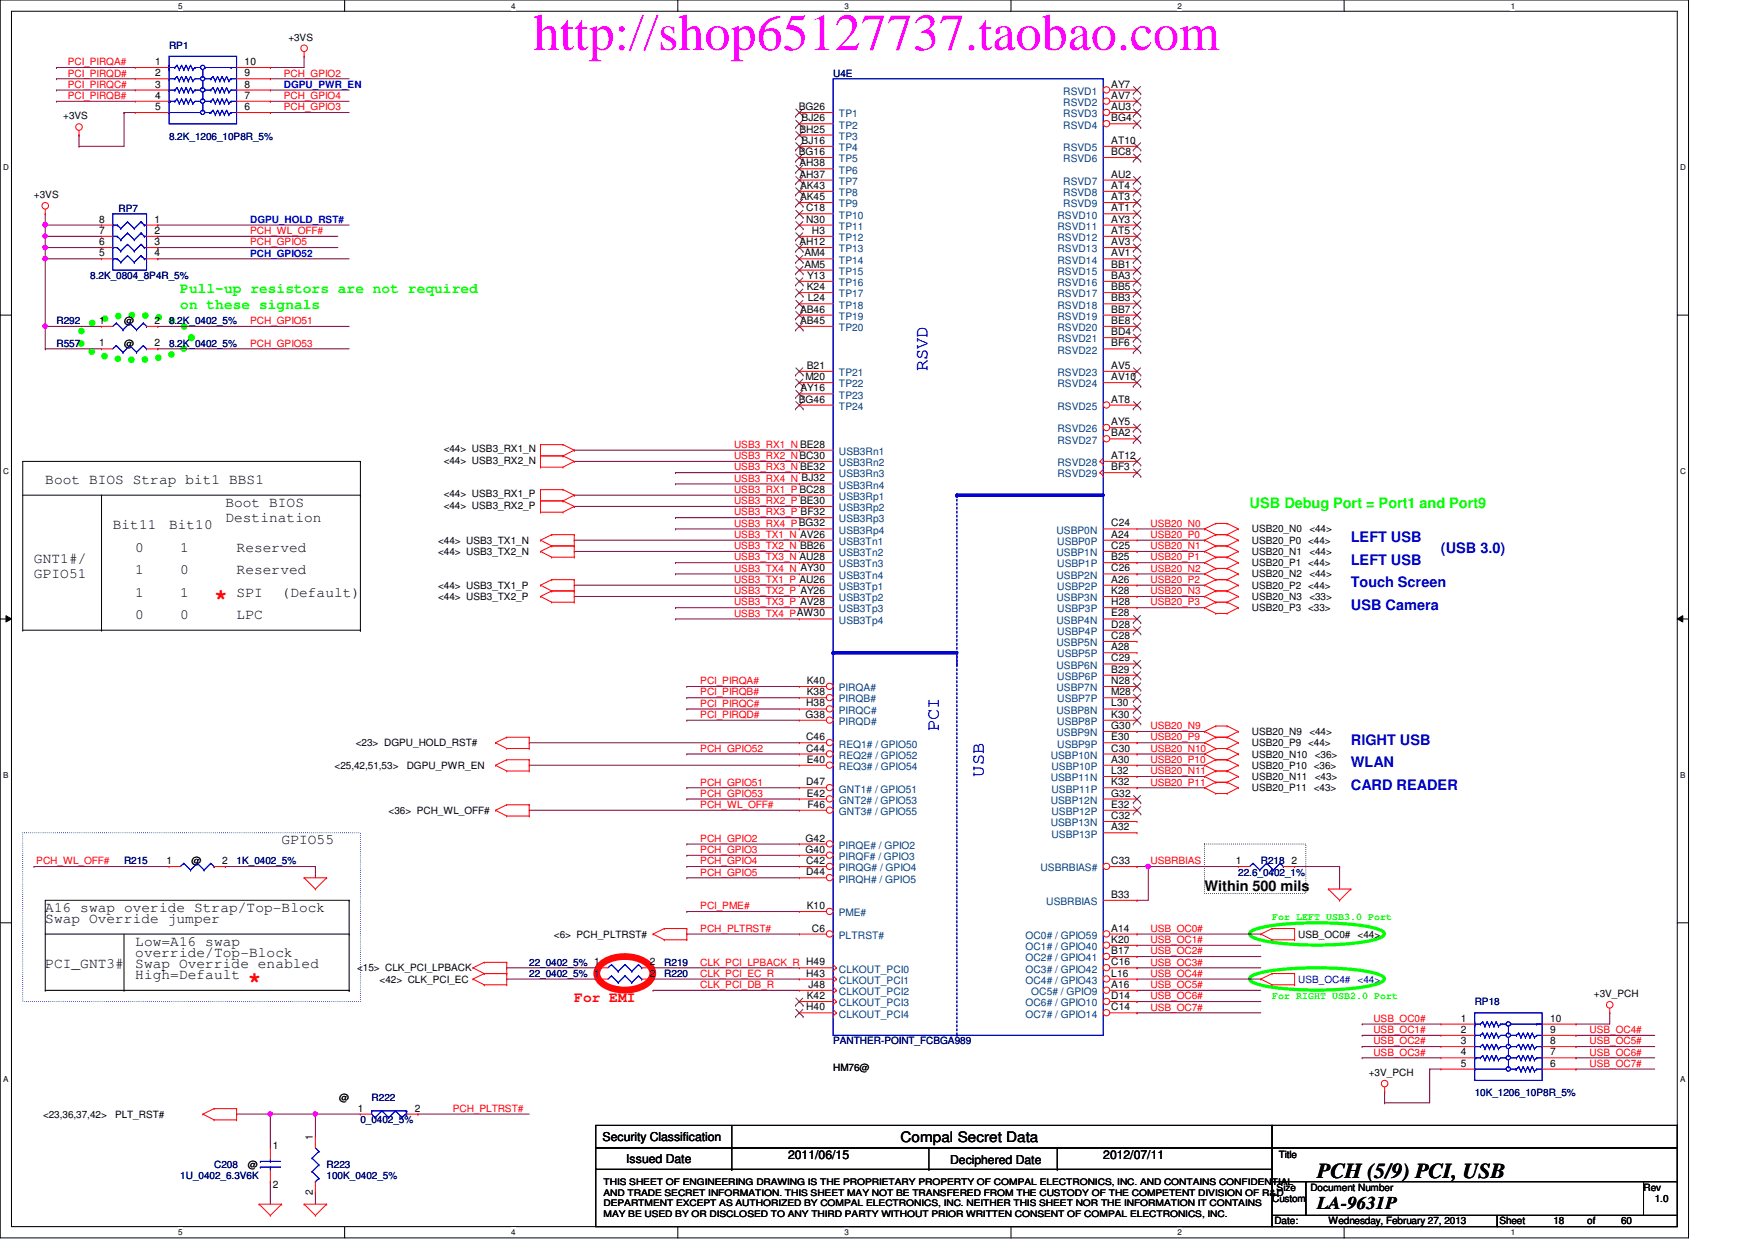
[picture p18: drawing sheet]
<svg xmlns="http://www.w3.org/2000/svg" width="297mm" height="210mm" viewBox="0 0 297 210" stroke-linecap="round" stroke-linejoin="round" font-family="sans-serif">
<defs><g id="words">
<text font-size="8.8" fill="#f0f" x="90.3" y="8.5">http://shop65127737.taobao.com</text>
<g font-size="3.8" fill="#f00">
<text x="36.2" y="102.3">*</text>
<text x="41.9" y="167">*</text>
</g>
<text font-size="3.6" x="222.9" y="199.5">PCH (5/9) PCI, USB</text>
<g font-size="3" fill="#00f">
<text x="157" y="62.9" transform="rotate(-90 157 62.9)">RSVD</text>
<text x="158.9" y="123.8" transform="rotate(-90 158.9 123.8)">PCI</text>
<text x="166.5" y="131.4" transform="rotate(-90 166.5 131.4)">USB</text>
</g>
<text font-size="3" x="222.9" y="204.7">LA-9631P</text>
<g font-size="2.5" fill="#0f0">
<text x="30.5" y="49.6">Pull-up resistors are not required</text>
<text x="30.5" y="52.3">on these signals</text>
<text x="211.5" y="86.1">USB Debug Port = Port1 and Port9</text>
</g>
<g font-size="2.5">
<text x="7.7" y="82">Boot BIOS Strap bit1 BBS1</text>
<text x="19.1" y="89.6">Bit11</text>
<text x="28.6" y="89.6">Bit10</text>
<text x="38.1" y="85.8">Boot BIOS</text>
<text x="38.1" y="88.4">Destination</text>
<text x="5.8" y="95.3">GNT1#/</text>
<text x="22.9" y="93.4">0</text>
<text x="30.5" y="93.4">1</text>
<text x="40" y="93.4">Reserved</text>
<text x="5.8" y="97.9">GPIO51</text>
<text x="22.9" y="101">1</text>
<text x="22.9" y="97.2">1</text>
<text x="30.5" y="97.2">0</text>
<text x="30.5" y="101">1</text>
<text x="40" y="101">SPI</text>
<text x="40" y="97.2">Reserved</text>
<text x="47.7" y="101">(Default)</text>
<text x="22.9" y="104.8">0</text>
<text x="30.5" y="104.8">0</text>
<text x="40" y="104.8">LPC</text>
<text x="47.7" y="142.9">GPIO55</text>
<text x="7.7" y="154.3">A16 swap overide Strap/Top-Block</text>
<text x="203.9" y="150.8">Within 500 mils</text>
<text x="7.7" y="156.3">Swap Override jumper</text>
<text x="22.9" y="162">override/Top-Block</text>
<text x="22.9" y="160.1">Low=A16 swap</text>
<text x="7.7" y="163.9">PCI_GNT3#</text>
<text x="22.9" y="163.9">Swap Override enabled</text>
<text x="22.9" y="165.8">High=Default</text>
<text x="152.4" y="193.3">Compal Secret Data</text>
</g>
<g font-size="2.5" fill="#00f">
<text x="228.6" y="95.6">LEFT USB</text>
<text x="228.6" y="91.8">LEFT USB</text>
<text x="243.9" y="93.7">(USB 3.0)</text>
<text x="228.6" y="99.4">Touch Screen</text>
<text x="228.6" y="103.2">USB Camera</text>
<text x="228.6" y="129.9">WLAN</text>
<text x="228.6" y="126.1">RIGHT USB</text>
<text x="228.6" y="133.7">CARD READER</text>
</g>
<text font-size="2.5" fill="#f00" x="97.2" y="169.6">For EMI</text>
<g font-size="2.1">
<text x="102" y="193.2">Security Classification</text>
<text x="106" y="196.8">Issued Date</text>
<text x="133.4" y="196.2">2011/06/15</text>
<text x="160.8" y="197">Deciphered Date</text>
<text x="186.7" y="196.2">2012/07/11</text>
</g>
<g font-size="1.7" fill="#f00">
<text x="11.5" y="11">PCI_PIRQA#</text>
<text x="11.5" y="13">PCI_PIRQD#</text>
<text x="11.5" y="14.9">PCI_PIRQC#</text>
<text x="11.5" y="16.8">PCI_PIRQB#</text>
<text x="48" y="13">PCH_GPIO2</text>
<text x="48" y="16.8">PCH_GPIO4</text>
<text x="48" y="18.7">PCH_GPIO3</text>
<text x="42.3" y="39.6">PCH_WL_OFF#</text>
<text x="42.3" y="41.5">PCH_GPIO5</text>
<text x="42.3" y="54.9">PCH_GPIO51</text>
<text x="42.3" y="58.7">PCH_GPIO53</text>
<text x="124.2" y="75.8">USB3_RX1_N BE28</text>
<text x="124.2" y="77.7">USB3_RX2_NBC30</text>
<text x="124.2" y="79.6">USB3_RX3_N BE32</text>
<text x="124.2" y="81.5">USB3_RX4_N BJ32</text>
<text x="124.2" y="83.4">USB3_RX1_P BC28</text>
<text x="124.2" y="85.3">USB3_RX2_P BE30</text>
<text x="124.2" y="89.2">USB3_RX4_PBG32</text>
<text x="124.2" y="87.2">USB3_RX3_P BF32</text>
<text x="194.7" y="89.2">USB20_N0</text>
<text x="124.2" y="93">USB3_TX2_N BB26</text>
<text x="124.2" y="91.1">USB3_TX1_N AV26</text>
<text x="124.2" y="94.9">USB3_TX3_N AU28</text>
<text x="194.7" y="93">USB20_N1</text>
<text x="194.7" y="94.9">USB20_P1</text>
<text x="194.7" y="91.1">USB20_P0</text>
<text x="124.2" y="98.7">USB3_TX1_P AU26</text>
<text x="124.2" y="96.8">USB3_TX4_N AY30</text>
<text x="124.2" y="100.6">USB3_TX2_P AY26</text>
<text x="194.7" y="100.6">USB20_N3</text>
<text x="194.7" y="98.7">USB20_P2</text>
<text x="194.7" y="96.8">USB20_N2</text>
<text x="124.2" y="104.4">USB3_TX4_PAW30</text>
<text x="124.2" y="102.5">USB3_TX3_P AV28</text>
<text x="194.7" y="102.5">USB20_P3</text>
<text x="118.5" y="115.8">PCI_PIRQA#</text>
<text x="118.5" y="119.6">PCI_PIRQC#</text>
<text x="118.5" y="117.7">PCI_PIRQB#</text>
<text x="118.5" y="121.5">PCI_PIRQD#</text>
<text x="194.7" y="125.3">USB20_P9</text>
<text x="194.7" y="123.4">USB20_N9</text>
<text x="118.5" y="127.3">PCH_GPIO52</text>
<text x="194.7" y="131.1">USB20_N11</text>
<text x="194.7" y="127.3">USB20_N10</text>
<text x="194.7" y="129.2">USB20_P10</text>
<text x="118.5" y="136.8">PCH_WL_OFF#</text>
<text x="118.5" y="133">PCH_GPIO51</text>
<text x="118.5" y="134.9">PCH_GPIO53</text>
<text x="194.7" y="133">USB20_P11</text>
<text x="118.5" y="142.5">PCH_GPIO2</text>
<text x="6.1" y="146.3">PCH_WL_OFF#</text>
<text x="118.5" y="146.3">PCH_GPIO4</text>
<text x="118.5" y="148.2">PCH_GPIO5</text>
<text x="118.5" y="144.4">PCH_GPIO3</text>
<text x="194.7" y="146.3">USBRBIAS</text>
<text x="118.5" y="153.9">PCI_PME#</text>
<text x="118.5" y="157.7">PCH_PLTRST#</text>
<text x="194.7" y="159.6">USB_OC1#</text>
<text x="194.7" y="157.7">USB_OC0#</text>
<text x="194.7" y="161.5">USB_OC2#</text>
<text x="118.5" y="163.4">CLK_PCI_LPBACK_R H49</text>
<text x="118.5" y="165.4">CLK_PCI_EC_R</text>
<text x="118.5" y="167.3">CLK_PCI_DB_R</text>
<text x="194.7" y="165.4">USB_OC4#</text>
<text x="194.7" y="167.3">USB_OC5#</text>
<text x="194.7" y="163.4">USB_OC3#</text>
<text x="194.7" y="171.1">USB_OC7#</text>
<text x="194.7" y="169.2">USB_OC6#</text>
<text x="232.4" y="173">USB_OC0#</text>
<text x="232.4" y="174.9">USB_OC1#</text>
<text x="232.4" y="176.8">USB_OC2#</text>
<text x="232.4" y="178.7">USB_OC3#</text>
<text x="269" y="174.9">USB_OC4#</text>
<text x="269" y="176.8">USB_OC5#</text>
<text x="269" y="178.7">USB_OC6#</text>
<text x="269" y="180.6">USB_OC7#</text>
<text x="76.6" y="188.2">PCH_PLTRST#</text>
</g>
<g font-size="1.7">
<text x="26.3" y="11">1</text>
<text x="41.4" y="11">10</text>
<text x="48.8" y="6.9">+3VS</text>
<text x="26.3" y="12.9">2</text>
<text x="26.3" y="14.8">3</text>
<text x="26.3" y="16.7">4</text>
<text x="41.4" y="12.9">9</text>
<text x="41.4" y="14.8">8</text>
<text x="41.4" y="16.7">7</text>
<text x="188.1" y="14.8">AY7</text>
<text x="188.1" y="16.7">AV7</text>
<text x="10.7" y="20.2">+3VS</text>
<text x="26.3" y="18.6">5</text>
<text x="41.4" y="18.6">6</text>
<text x="135.2" y="18.6">BG26</text>
<text x="135.3" y="22.4">BH25</text>
<text x="135.7" y="20.5">BJ26</text>
<text x="188.1" y="18.6">AU3</text>
<text x="188.1" y="20.5">BG4</text>
<text x="135.2" y="26.2">BG16</text>
<text x="135.3" y="28.2">AH38</text>
<text x="135.7" y="24.3">BJ16</text>
<text x="188.1" y="24.3">AT10</text>
<text x="188.1" y="26.2">BC8</text>
<text x="5.8" y="33.5">+3VS</text>
<text x="135.3" y="30.1">AH37</text>
<text x="135.4" y="32">AK43</text>
<text x="135.4" y="33.9">AK45</text>
<text x="136.4" y="35.8">C18</text>
<text x="188.1" y="30.1">AU2</text>
<text x="188.1" y="32">AT4</text>
<text x="188.1" y="33.9">AT3</text>
<text x="188.1" y="35.8">AT1</text>
<text x="16.8" y="37.7">8</text>
<text x="16.8" y="39.6">7</text>
<text x="16.8" y="41.5">6</text>
<text x="26.2" y="37.7">1</text>
<text x="26.2" y="39.6">2</text>
<text x="26.2" y="41.5">3</text>
<text x="135.3" y="41.5">AH12</text>
<text x="136.4" y="37.7">N30</text>
<text x="137.4" y="39.6">H3</text>
<text x="188.1" y="37.7">AY3</text>
<text x="188.1" y="39.6">AT5</text>
<text x="188.1" y="41.5">AV3</text>
<text x="16.8" y="43.4">5</text>
<text x="26.2" y="43.4">4</text>
<text x="136.1" y="45.3">AM5</text>
<text x="136.1" y="43.4">AM4</text>
<text x="136.6" y="47.2">Y13</text>
<text x="188.1" y="43.4">AV1</text>
<text x="188.1" y="45.3">BB1</text>
<text x="188.1" y="47.2">BA3</text>
<text x="135.4" y="52.9">AB46</text>
<text x="136.6" y="49.1">K24</text>
<text x="136.7" y="51">L24</text>
<text x="188.1" y="49.1">BB5</text>
<text x="188.1" y="51">BB3</text>
<text x="188.1" y="52.9">BB7</text>
<text x="16.8" y="54.8">1</text>
<text x="16.8" y="58.6">1</text>
<text x="21" y="54.9">@</text>
<text x="21" y="58.7">@</text>
<text x="26.2" y="54.8">2</text>
<text x="26.2" y="58.6">2</text>
<text x="135.4" y="54.8">AB45</text>
<text x="188.1" y="54.8">BE8</text>
<text x="188.1" y="56.7">BD4</text>
<text x="188.1" y="58.6">BF6</text>
<text x="136.3" y="64.3">M20</text>
<text x="136.6" y="62.4">B21</text>
<text x="188.1" y="62.4">AV5</text>
<text x="188.1" y="64.3">AV10</text>
<text x="135.2" y="68.2">BG46</text>
<text x="135.5" y="66.3">AY16</text>
<text x="188.1" y="68.2">AT8</text>
<text x="188.1" y="72">AY5</text>
<text x="75.1" y="76.6">&lt;44&gt; USB3_RX1_N</text>
<text x="188.1" y="73.9">BA2</text>
<text x="188.1" y="77.7">AT12</text>
<text x="75.1" y="78.5">&lt;44&gt; USB3_RX2_N</text>
<text x="188.1" y="79.6">BF3</text>
<text x="75.1" y="84.2">&lt;44&gt; USB3_RX1_P</text>
<text x="75.1" y="86.1">&lt;44&gt; USB3_RX2_P</text>
<text x="188.1" y="89.1">C24</text>
<text x="74.2" y="93.9">&lt;44&gt; USB3_TX2_N</text>
<text x="74.2" y="92">&lt;44&gt; USB3_TX1_N</text>
<text x="188.1" y="91">A24</text>
<text x="188.1" y="92.9">C25</text>
<text x="188.1" y="94.8">B25</text>
<text x="211.9" y="93.9">USB20_N1</text>
<text x="211.9" y="95.8">USB20_P1 &lt;44&gt;</text>
<text x="211.9" y="90.1">USB20_N0</text>
<text x="211.9" y="92">USB20_P0 &lt;44&gt;</text>
<text x="221.6" y="93.9">&lt;44&gt;</text>
<text x="221.6" y="90.1">&lt;44&gt;</text>
<text x="74.2" y="101.6">&lt;44&gt; USB3_TX2_P</text>
<text x="74.2" y="99.7">&lt;44&gt; USB3_TX1_P</text>
<text x="188.1" y="96.7">C26</text>
<text x="188.1" y="98.6">A26</text>
<text x="188.1" y="100.5">K28</text>
<text x="211.9" y="101.6">USB20_N3</text>
<text x="211.9" y="97.7">USB20_N2</text>
<text x="211.9" y="99.7">USB20_P2 &lt;44&gt;</text>
<text x="221.6" y="101.6">&lt;33&gt;</text>
<text x="221.6" y="97.7">&lt;44&gt;</text>
<text x="188.1" y="102.4">H28</text>
<text x="188.1" y="104.4">E28</text>
<text x="188.1" y="106.3">D28</text>
<text x="211.9" y="103.5">USB20_P3 &lt;33&gt;</text>
<text x="188.1" y="108.2">C28</text>
<text x="188.1" y="110.1">A28</text>
<text x="188.1" y="112">C29</text>
<text x="188.1" y="113.9">B29</text>
<text x="136.4" y="119.6">H38</text>
<text x="136.6" y="115.8">K40</text>
<text x="136.6" y="117.7">K38</text>
<text x="188.1" y="115.8">N28</text>
<text x="188.1" y="117.7">M28</text>
<text x="188.1" y="119.6">L30</text>
<text x="136.4" y="121.5">G38</text>
<text x="136.4" y="125.3">C46</text>
<text x="188.1" y="121.5">K30</text>
<text x="188.1" y="123.4">G30</text>
<text x="188.1" y="125.3">E30</text>
<text x="211.9" y="124.4">USB20_N9</text>
<text x="221.6" y="124.4">&lt;44&gt;</text>
<text x="56.6" y="130.1">&lt;25,42,51,53&gt;</text>
<text x="60.2" y="126.3">&lt;23&gt; DGPU_HOLD_RST#</text>
<text x="68.8" y="130.1">DGPU_PWR_EN</text>
<text x="136.4" y="127.2">C44</text>
<text x="136.6" y="129.1">E40</text>
<text x="188.1" y="127.2">C30</text>
<text x="188.1" y="129.1">A30</text>
<text x="188.1" y="131">L32</text>
<text x="211.9" y="126.3">USB20_P9 &lt;44&gt;</text>
<text x="211.9" y="128.2">USB20_N10</text>
<text x="211.9" y="130.1">USB20_P10 &lt;36&gt;</text>
<text x="222.5" y="128.2">&lt;36&gt;</text>
<text x="65.8" y="137.8">&lt;36&gt; PCH_WL_OFF#</text>
<text x="136.4" y="132.9">D47</text>
<text x="136.6" y="134.8">E42</text>
<text x="136.6" y="136.7">F46</text>
<text x="188.1" y="132.9">K32</text>
<text x="188.1" y="134.8">G32</text>
<text x="188.1" y="136.7">E32</text>
<text x="211.9" y="133.9">USB20_P11 &lt;43&gt;</text>
<text x="211.9" y="132">USB20_N11</text>
<text x="222.5" y="132">&lt;43&gt;</text>
<text x="136.4" y="142.5">G42</text>
<text x="188.1" y="138.6">C32</text>
<text x="188.1" y="140.5">A32</text>
<text x="28.2" y="146.3">1</text>
<text x="32.4" y="146.3">@</text>
<text x="37.6" y="146.3">2</text>
<text x="136.4" y="144.4">G40</text>
<text x="136.4" y="146.3">C42</text>
<text x="136.4" y="148.2">D44</text>
<text x="188.1" y="146.3">C33</text>
<text x="209.2" y="146.3">1</text>
<text x="218.6" y="146.3">2</text>
<text x="136.6" y="153.9">K10</text>
<text x="188.1" y="152">B33</text>
<text x="93.8" y="158.7">&lt;6&gt; PCH_PLTRST#</text>
<text x="137.4" y="157.7">C6</text>
<text x="188.1" y="157.7">A14</text>
<text x="188.1" y="159.6">K20</text>
<text x="188.1" y="161.5">B17</text>
<text x="219.7" y="158.7">USB_OC0#</text>
<text x="229.8" y="158.7">&lt;44&gt;</text>
<text x="60.4" y="164.4">&lt;15&gt; CLK_PCI_LPBACK</text>
<text x="64.3" y="166.3">&lt;42&gt; CLK_PCI_EC</text>
<text x="110" y="163.4">2</text>
<text x="110" y="165.3">2</text>
<text x="136.4" y="165.3">H43</text>
<text x="136.8" y="167.2">J48</text>
<text x="188.1" y="167.2">A16</text>
<text x="188.1" y="163.4">C16</text>
<text x="188.1" y="165.3">L16</text>
<text x="136.4" y="171">H40</text>
<text x="136.6" y="169.1">K42</text>
<text x="188.1" y="169.1">D14</text>
<text x="188.1" y="171">C14</text>
<text x="247.3" y="172.9">1</text>
<text x="262.4" y="172.9">10</text>
<text x="269.8" y="168.8">+3V_PCH</text>
<text x="247.3" y="174.8">2</text>
<text x="247.3" y="176.7">3</text>
<text x="247.3" y="178.6">4</text>
<text x="262.4" y="174.8">9</text>
<text x="262.4" y="176.7">8</text>
<text x="262.4" y="178.6">7</text>
<text x="141" y="181.4">HM76@</text>
<text x="231.7" y="182.1">+3V_PCH</text>
<text x="247.3" y="180.6">5</text>
<text x="262.4" y="180.6">6</text>
<text x="7.3" y="189.2">&lt;23,36,37,42&gt;</text>
<text x="19.5" y="189.2">PLT_RST#</text>
<text x="57.4" y="186.3">@</text>
<text x="60.6" y="188.2">1</text>
<text x="70.2" y="188.2">2</text>
<text x="41.9" y="197.7">@</text>
<text x="46.2" y="194.5">1</text>
<text x="53" y="193" transform="rotate(-90 53 193)">1</text>
<text x="216.4" y="196">Title</text>
<text x="46.2" y="201.1">2</text>
<text x="53" y="202.4" transform="rotate(-90 53 202.4)">2</text>
<text x="215.3" y="203.5">Custom</text>
<text x="216.1" y="201.5">Size</text>
<text x="221.8" y="201.5">Document Number</text>
<text x="278.2" y="201.5">Rev</text>
<text x="280.1" y="203.5">1.0</text>
<text x="215.7" y="207.3">Date:</text>
<text x="224.8" y="207.3">Wednesday, February 27, 2013</text>
<text x="253.8" y="207.3">Sheet</text>
<text x="262.9" y="207.3">18</text>
<text x="268.6" y="207.3">of</text>
<text x="274.4" y="207.3">60</text>
</g>
<g font-size="1.7" fill="#000080">
<text x="28.6" y="8.2">RP1</text>
<text x="141" y="13">U4E</text>
<text x="28.6" y="23.6">8.2K_1206_10P8R_5%</text>
<text x="20.1" y="35.8">RP7</text>
<text x="15.3" y="47.2">8.2K_0804_8P4R_5%</text>
<text x="9.6" y="54.9">R292</text>
<text x="9.6" y="58.7">R557</text>
<text x="28.6" y="54.9">8.2K_0402_5%</text>
<text x="28.6" y="58.7">8.2K_0402_5%</text>
<text x="21" y="146.3">R215</text>
<text x="40" y="146.3">1K_0402_5%</text>
<text x="209.6" y="148.2">22.6_0402_1%</text>
<text x="213.4" y="146.3">R218</text>
<text x="89.6" y="163.4">22_0402_5% 1</text>
<text x="89.6" y="165.4">22_0402_5% 1</text>
<text x="112.4" y="163.4">R219</text>
<text x="112.4" y="165.4">R220</text>
<text x="249.6" y="170.1">RP18</text>
<text x="141" y="176.8">PANTHER-POINT_FCBGA989</text>
<text x="249.6" y="185.5">10K_1206_10P8R_5%</text>
<text x="61" y="190.1">0_0402_5%</text>
<text x="62.9" y="186.3">R222</text>
<text x="36.2" y="197.7">C208</text>
<text x="55.3" y="197.7">R223</text>
<text x="30.5" y="199.6">1U_0402_6.3V6K</text>
<text x="55.3" y="199.6">100K_0402_5%</text>
</g>
<g font-size="1.7" fill="#00f">
<text x="48" y="14.9">DGPU_PWR_EN</text>
<text x="42.3" y="37.7">DGPU_HOLD_RST#</text>
<text x="42.3" y="43.4">PCH_GPIO52</text>
<text x="219.7" y="166.3">USB_OC4#</text>
<text x="229.8" y="166.3">&lt;44&gt;</text>
</g>
<g font-size="1.7" fill="#004080">
<text x="180" y="16">RSVD1</text>
<text x="180" y="17.9">RSVD2</text>
<text x="142" y="19.9">TP1</text>
<text x="142" y="21.8">TP2</text>
<text x="142" y="23.7">TP3</text>
<text x="180" y="19.9">RSVD3</text>
<text x="180" y="21.8">RSVD4</text>
<text x="142" y="29.4">TP6</text>
<text x="142" y="25.6">TP4</text>
<text x="142" y="27.5">TP5</text>
<text x="180" y="25.6">RSVD5</text>
<text x="180" y="27.5">RSVD6</text>
<text x="142" y="31.3">TP7</text>
<text x="142" y="33.2">TP8</text>
<text x="142" y="35.1">TP9</text>
<text x="180" y="31.3">RSVD7</text>
<text x="180" y="33.2">RSVD8</text>
<text x="180" y="35.1">RSVD9</text>
<text x="142" y="40.8">TP12</text>
<text x="142" y="38.9">TP11</text>
<text x="142" y="37">TP10</text>
<text x="179" y="37">RSVD10</text>
<text x="179" y="38.9">RSVD11</text>
<text x="179" y="40.8">RSVD12</text>
<text x="142" y="46.5">TP15</text>
<text x="142" y="44.6">TP14</text>
<text x="142" y="42.7">TP13</text>
<text x="179" y="42.7">RSVD13</text>
<text x="179" y="44.6">RSVD14</text>
<text x="179" y="46.5">RSVD15</text>
<text x="142" y="48.4">TP16</text>
<text x="142" y="50.3">TP17</text>
<text x="142" y="52.2">TP18</text>
<text x="179" y="50.3">RSVD17</text>
<text x="179" y="52.2">RSVD18</text>
<text x="179" y="48.4">RSVD16</text>
<text x="142" y="54.1">TP19</text>
<text x="142" y="56">TP20</text>
<text x="179" y="54.1">RSVD19</text>
<text x="179" y="56">RSVD20</text>
<text x="179" y="58">RSVD21</text>
<text x="179" y="59.9">RSVD22</text>
<text x="142" y="63.7">TP21</text>
<text x="142" y="65.6">TP22</text>
<text x="179" y="63.7">RSVD23</text>
<text x="179" y="65.6">RSVD24</text>
<text x="142" y="67.5">TP23</text>
<text x="142" y="69.4">TP24</text>
<text x="179" y="69.4">RSVD25</text>
<text x="142" y="77">USB3Rn1</text>
<text x="179" y="73.2">RSVD26</text>
<text x="179" y="75.1">RSVD27</text>
<text x="142" y="78.9">USB3Rn2</text>
<text x="142" y="80.8">USB3Rn3</text>
<text x="142" y="82.7">USB3Rn4</text>
<text x="179" y="78.9">RSVD28</text>
<text x="179" y="80.8">RSVD29</text>
<text x="142" y="84.6">USB3Rp1</text>
<text x="142" y="86.5">USB3Rp2</text>
<text x="142" y="88.4">USB3Rp3</text>
<text x="142" y="90.3">USB3Rp4</text>
<text x="142" y="92.2">USB3Tn1</text>
<text x="142" y="94.1">USB3Tn2</text>
<text x="178.8" y="90.3">USBP0N</text>
<text x="178.8" y="94.1">USBP1N</text>
<text x="178.9" y="92.2">USBP0P</text>
<text x="142" y="96.1">USB3Tn3</text>
<text x="142" y="98">USB3Tn4</text>
<text x="142" y="99.9">USB3Tp1</text>
<text x="142" y="101.8">USB3Tp2</text>
<text x="178.8" y="98">USBP2N</text>
<text x="178.8" y="101.8">USBP3N</text>
<text x="178.9" y="96.1">USBP1P</text>
<text x="178.9" y="99.9">USBP2P</text>
<text x="142" y="103.7">USB3Tp3</text>
<text x="142" y="105.6">USB3Tp4</text>
<text x="178.8" y="105.6">USBP4N</text>
<text x="178.9" y="103.7">USBP3P</text>
<text x="178.9" y="107.5">USBP4P</text>
<text x="178.8" y="109.4">USBP5N</text>
<text x="178.8" y="113.2">USBP6N</text>
<text x="178.9" y="111.3">USBP5P</text>
<text x="142" y="117">PIRQA#</text>
<text x="142" y="118.9">PIRQB#</text>
<text x="178.8" y="117">USBP7N</text>
<text x="178.9" y="115.1">USBP6P</text>
<text x="178.9" y="118.9">USBP7P</text>
<text x="142" y="120.8">PIRQC#</text>
<text x="142" y="122.7">PIRQD#</text>
<text x="178.8" y="120.8">USBP8N</text>
<text x="178.8" y="124.6">USBP9N</text>
<text x="178.9" y="122.7">USBP8P</text>
<text x="142" y="126.5">REQ1# / GPIO50</text>
<text x="142" y="128.4">REQ2# / GPIO52</text>
<text x="142" y="130.3">REQ3# / GPIO54</text>
<text x="177.8" y="128.4">USBP10N</text>
<text x="178" y="130.3">USBP10P</text>
<text x="178.9" y="126.5">USBP9P</text>
<text x="142" y="134.2">GNT1# / GPIO51</text>
<text x="142" y="136.1">GNT2# / GPIO53</text>
<text x="142" y="138">GNT3# / GPIO55</text>
<text x="177.8" y="132.2">USBP11N</text>
<text x="177.8" y="136.1">USBP12N</text>
<text x="178" y="134.2">USBP11P</text>
<text x="178" y="138">USBP12P</text>
<text x="142" y="143.7">PIRQE# / GPIO2</text>
<text x="177.8" y="139.9">USBP13N</text>
<text x="178" y="141.8">USBP13P</text>
<text x="142" y="145.6">PIRQF# / GPIO3</text>
<text x="142" y="147.5">PIRQG# / GPIO4</text>
<text x="142" y="149.4">PIRQH# / GPIO5</text>
<text x="176.1" y="147.5">USBRBIAS#</text>
<text x="142" y="155.1">PME#</text>
<text x="177.1" y="153.2">USBRBIAS</text>
<text x="142" y="158.9">PLTRST#</text>
<text x="173.6" y="158.9">OC0# / GPIO59</text>
<text x="173.6" y="160.8">OC1# / GPIO40</text>
<text x="142" y="164.6">CLKOUT_PCI0</text>
<text x="142" y="166.5">CLKOUT_PCI1</text>
<text x="173.6" y="162.7">OC2# / GPIO41</text>
<text x="173.6" y="164.6">OC3# / GPIO42</text>
<text x="173.6" y="166.5">OC4# / GPIO43</text>
<text x="142" y="168.4">CLKOUT_PCI2</text>
<text x="142" y="172.3">CLKOUT_PCI4</text>
<text x="142" y="170.3">CLKOUT_PCI3</text>
<text x="173.6" y="170.3">OC6# / GPIO10</text>
<text x="173.6" y="172.3">OC7# / GPIO14</text>
<text x="174.5" y="168.4">OC5# / GPIO9</text>
</g>
<g font-size="1.7" fill="#0f0">
<text x="215.3" y="155.7">For LEFT USB3.0 Port</text>
<text x="215.3" y="169.1">For RIGHT USB2.0 Port</text>
</g>
<g font-size="1.5">
<text x="102.1" y="202.4">AND TRADE SECRET INFORMATION. THIS SHEET MAY NOT BE TRANSFERED FROM THE CUSTODY OF THE COMPETENT DIVISION OF R&amp;D</text>
<text x="102.1" y="200.7">THIS SHEET OF ENGINEERING DRAWING IS THE PROPRIETARY PROPERTY OF COMPAL ELECTRONICS, INC. AND CONTAINS CONFIDENTIAL</text>
<text x="102.1" y="206">MAY BE USED BY OR DISCLOSED TO ANY THIRD PARTY WITHOUT PRIOR WRITTEN CONSENT OF COMPAL ELECTRONICS, INC.</text>
<text x="102.1" y="204.2">DEPARTMENT EXCEPT AS AUTHORIZED BY COMPAL ELECTRONICS, INC. NEITHER THIS SHEET NOR THE INFORMATION IT CONTAINS</text>
</g>
<g font-size="1.4">
<text x="30.1" y="1.4">5</text>
<text x="86.5" y="1.4">4</text>
<text x="142.9" y="1.4">3</text>
<text x="199.3" y="1.4">2</text>
<text x="255.7" y="1.4">1</text>
<text x=".5" y="28.8">D</text>
<text x="284.4" y="28.8">D</text>
<text x=".5" y="80.3">C</text>
<text x="284.4" y="80.3">C</text>
<text x=".5" y="131.7">B</text>
<text x="284.4" y="131.7">B</text>
<text x=".5" y="183.1">A</text>
<text x="284.4" y="183.1">A</text>
<text x="30.1" y="209.1">5</text>
<text x="86.5" y="209.1">4</text>
<text x="142.9" y="209.1">3</text>
<text x="199.3" y="209.1">2</text>
<text x="255.7" y="209.1">1</text>
</g>
</g></defs>
<path d="M0 0h285.8v209.5h-285.8zM1.9 1.9h282v205.7h-282z" fill="none" stroke="#000" stroke-width=".17"/>
<g fill="#fff">
<path d="M30.1 .2h.8v1.5h-.8z"/>
<path d="M30.1 207.9h.8v1.5h-.8z"/>
</g>
<path d="M58.3 0v1.9M58.3 207.6v1.9" fill="none" stroke="#000" stroke-width=".17"/>
<g fill="#fff">
<path d="M86.5 .2h.8v1.5h-.8z"/>
<path d="M86.5 207.9h.8v1.5h-.8z"/>
</g>
<path d="M114.7 0v1.9M114.7 207.6v1.9" fill="none" stroke="#000" stroke-width=".17"/>
<g fill="#fff">
<path d="M142.9 .2h.8v1.5h-.8z"/>
<path d="M142.9 207.9h.8v1.5h-.8z"/>
</g>
<path d="M171.1 0v1.9M171.1 207.6v1.9" fill="none" stroke="#000" stroke-width=".17"/>
<g fill="#fff">
<path d="M199.3 .2h.8v1.5h-.8z"/>
<path d="M199.3 207.9h.8v1.5h-.8z"/>
</g>
<path d="M227.5 0v1.9M227.5 207.6v1.9" fill="none" stroke="#000" stroke-width=".17"/>
<g fill="#fff">
<path d="M255.7 .2h.8v1.5h-.8z"/>
<path d="M255.7 207.9h.8v1.5h-.8z"/>
<path d="M.5 27.6h1v1.5h-1z"/>
<path d="M284.4 27.6h1v1.5h-1z"/>
<path d="M.5 79h1v1.6h-1z"/>
<path d="M284.4 79h1v1.6h-1z"/>
</g>
<path d="M0 53.3h1.9M283.9 53.3h1.9" fill="none" stroke="#000" stroke-width=".17"/>
<g fill="#fff">
<path d="M.5 130.5h.9v1.5h-.9z"/>
<path d="M284.4 130.5h.9v1.5h-.9z"/>
</g>
<path d="M0 104.8h1.9M1 104.2l.9 .6-.9 .5zM283.9 104.8l.9-.6v1.1zM283.9 104.8h1.9" fill="none" stroke="#000" stroke-width=".17"/>
<path d="M1 104.2l.9 .6-.9 .5zM283.9 104.8l.9-.6v1.1z" fill="#000"/>
<g fill="#fff">
<path d="M.5 181.9h.9v1.5h-.9z"/>
<path d="M284.4 181.9h.9v1.5h-.9z"/>
</g>
<g fill="none" stroke="#000" stroke-width=".17">
<path d="M61 78.1h.1M61 78.1h-57.2v28.6M61 78.1v28.6M3.8 83.8h57.2M17.2 83.8v22.9M61 83.8h.1M3.8 106.7h.1M3.8 106.7h57.2M17.2 106.7h.1M61 106.7h.1M0 156.2h1.9M7.7 158.1h51.4"/>
<path d="M21 158.1v9.5M59.1 152.4h.1M59.1 158.1h.1M59.1 152.4h-51.4v15.2M59.1 152.4v15.2M283.9 156.2h1.9M7.7 167.6h.1M7.7 167.6h51.4M21 167.6h.1M59.1 167.6h.1"/>
</g>
<path d="M203.9 142.9h17.1v8.4h-17.1z" fill="none" stroke="#000" stroke-width=".17" stroke-dasharray="0 .3"/>
<path d="M3.8 141h57.2v28.5h-57.2z" fill="none" stroke="#00f" stroke-width=".17" stroke-dasharray="0 .3"/>
<path d="M211.6 157.8a10.5 10.5 0 0 1 5.1-1.3 57.7 57.7 0 0 1 15.8 .5 2.16 2.16 0 0 1 1.8 1.1 2.18 2.18 0 0 1-1.8 1 53.4 53.4 0 0 1-19.2 0 2.16 2.16 0 0 1-1.8-1zM211.6 165.4a10.5 10.5 0 0 1 5.1-1.3 57.7 57.7 0 0 1 15.8 .6 2.16 2.16 0 0 1 1.8 1 2.18 2.18 0 0 1-1.8 1 53.4 53.4 0 0 1-19.2 0 2.16 2.16 0 0 1-1.8-1z" fill="none" stroke="#0f0" stroke-width=".55"/>
<path d="M14.3 55.5a14.4 14.4 0 0 1 8.6-2.2 14.6 14.6 0 0 1 8.6 2.2 1.87 1.87 0 0 1 0 3.2 14.5 14.5 0 0 1-8.6 2.2 14.3 14.3 0 0 1-8.6-2.2 1.88 1.88 0 0 1 0-3.2z" fill="none" stroke="#0f0" stroke-width="1.1" stroke-dasharray="0 2.3"/>
<path d="M101.8 163.2a6.8 6.8 0 0 1 7.9 0 1.94 1.94 0 0 1 0 3.1 6.8 6.8 0 0 1-7.9 0 1.96 1.96 0 0 1 0-3.1z" fill="none" stroke="#f00" stroke-width="1.1"/>
<g fill="none" stroke="#800040" stroke-width=".17">
<path d="M7.7 38.1h.1M7.7 38.1h9.5M116.2 116.2h.1M116.2 118.1h.1M116.2 116.2h19.1M116.2 118.1h19.1M89.6 137.2h.1M89.6 137.2h45.7M116.2 121.9h.1M116.2 120h.1M116.2 133.3h.1M116.2 121.9h19.1"/>
<path d="M116.2 120h19.1M116.2 133.3h19.1M116.2 158.1h.1M116.2 154.3h.1M116.2 146.7h.1M116.2 142.9h.1M116.2 146.7h19.1M116.2 158.1h19.1M116.2 154.3h19.1M116.2 142.9h19.1M192.4 158.1h.1M192.4 158.1h21"/>
<path d="M194.3 146.7h.1M194.3 146.7v5.7M219.1 146.7h.1M219.1 146.7h7.6M192.4 171.4h.1M192.4 165.7h.1M192.4 167.6h.1M192.4 169.5h.1M192.4 163.8h.1M192.4 160h.1M192.4 161.9h.1M192.4 171.4h21"/>
<path d="M192.4 165.7h21M192.4 167.6h21M192.4 169.5h21M192.4 163.8h21M192.4 160h21M192.4 161.9h21M53.4 188.6h.1M53.4 188.6v3.8"/>
</g>
<circle cx="7.6" cy="38.1" r=".37" fill="#f0f"/>
<circle cx="7.6" cy="38.1" r=".37" fill="none" stroke="#f0f" stroke-width=".17"/>
<path d="M7.7 36.2h.1M7.7 36.2v1.9M53.4 188.6h.1M53.4 188.6h7.6" fill="none" stroke="#800040" stroke-width=".17"/>
<circle cx="53.3" cy="188.6" r=".37" fill="#f0f"/>
<circle cx="53.3" cy="188.6" r=".37" fill="none" stroke="#f0f" stroke-width=".17"/>
<g fill="none" stroke="#800040" stroke-width=".17">
<path d="M192.4 146.7h.1M192.4 152.4h.1M192.4 146.7h17.2M192.4 152.4h1.9M194.3 146.7h.1M85.8 163.8h.1M85.8 163.8h15.2M40 188.6h.1M40 188.6h5.8M45.8 188.6h.1M45.8 188.6v5.7M70.7 188.6h.1"/>
<path d="M70.7 188.6h18.9M45.8 200h.1M45.8 200v3.8M53.4 201.9h.1M53.4 201.9v1.9"/>
</g>
<circle cx="194.3" cy="146.7" r=".37" fill="#f0f"/>
<circle cx="194.3" cy="146.7" r=".37" fill="none" stroke="#f0f" stroke-width=".17"/>
<g fill="none" stroke="#800040" stroke-width=".17">
<path d="M7.7 55.2h.1M7.7 55.2v3.9M89.6 129.5h.1M89.6 125.7h.1M89.6 129.5h45.7M89.6 125.7h45.7M116.2 127.6h.1M116.2 127.6h19.1M192.4 131.4h.1M192.4 133.3h.1M192.4 125.7h.1M192.4 123.8h.1"/>
<path d="M192.4 127.6h.1M192.4 129.5h.1M192.4 131.4h11.5M192.4 133.3h11.5M192.4 129.5h11.5M192.4 125.7h11.5M192.4 123.8h11.5M192.4 127.6h11.5M5.8 146.7h.1M5.8 146.7h22.8M38.1 146.7h.1M38.1 146.7h15.3"/>
<path d="M53.4 146.7h.1M53.4 146.7v1.9M116.2 148.6h.1M116.2 144.8h.1M116.2 148.6h19.1M116.2 144.8h19.1M226.7 146.7h.1M226.7 146.7v3.8M85.8 165.7h.1M85.8 165.7h15.2M110.5 163.8h.1M110.5 165.7h.1"/>
<path d="M110.5 167.6h.1M110.5 163.8h24.8M110.5 165.7h24.8M110.5 167.6h24.8"/>
</g>
<circle cx="7.6" cy="55.2" r=".37" fill="#f0f"/>
<circle cx="7.6" cy="55.2" r=".37" fill="none" stroke="#f0f" stroke-width=".17"/>
<path d="M7.7 38.1h.1M7.7 38.1v1.9M7.7 40h.1M7.7 40h9.5M26.7 40h.1M26.7 40h30.5" fill="none" stroke="#800040" stroke-width=".17"/>
<circle cx="7.6" cy="38.1" r=".37" fill="#f0f"/>
<circle cx="7.6" cy="38.1" r=".37" fill="none" stroke="#f0f" stroke-width=".17"/>
<path d="M7.7 55.2h.1M7.7 59.1h.1M7.7 43.8h.1M7.7 55.2h9.5M7.7 59.1h9.5M7.7 43.8v11.4M26.7 55.2h.1M26.7 59.1h.1M26.7 55.2h32.4M26.7 59.1h32.4" fill="none" stroke="#800040" stroke-width=".17"/>
<circle cx="7.6" cy="43.8" r=".37" fill="#f0f"/>
<circle cx="7.6" cy="43.8" r=".37" fill="none" stroke="#f0f" stroke-width=".17"/>
<path d="M7.7 41.9h.1M7.7 43.8h.1M7.7 41.9h9.5M7.7 43.8h9.5M7.7 41.9v1.9" fill="none" stroke="#800040" stroke-width=".17"/>
<circle cx="7.6" cy="41.9" r=".37" fill="#f0f"/>
<circle cx="7.6" cy="41.9" r=".37" fill="none" stroke="#f0f" stroke-width=".17"/>
<path d="M7.7 40h.1M7.7 40v1.9" fill="none" stroke="#800040" stroke-width=".17"/>
<circle cx="7.6" cy="40" r=".37" fill="#f0f"/>
<circle cx="7.6" cy="40" r=".37" fill="none" stroke="#f0f" stroke-width=".17"/>
<g fill="none" stroke="#800040" stroke-width=".17">
<path d="M9.6 13.3h.1M9.6 11.4h.1M9.6 15.2h.1M9.6 17.1h.1M9.6 13.3h13.3M9.6 11.4h13.3M9.6 15.2h13.3M9.6 17.1h13.3M21 19h.1M21 19h1.9M21 19v5.8h-7.6M45.8 13.3h.1"/>
<path d="M45.8 15.2h.1M45.8 17.1h.1M45.8 19h.1M45.8 11.4h.1M45.8 13.3h13.3M45.8 15.2h13.3M45.8 17.1h13.3M45.8 19h13.3M51.5 9.5h.1M51.5 9.5v1.9h-5.7M13.4 24.8h.1M13.4 22.9h.1"/>
<path d="M13.4 22.9v1.9M26.7 38.1h.1M26.7 38.1h32.4M26.7 41.9h.1M26.7 43.8h.1M26.7 41.9h30.5M26.7 43.8h32.4M97.2 76.2h.1M97.2 78.1h.1M97.2 76.2h38.1M97.2 78.1h38.1M97.2 93.3h.1"/>
<path d="M97.2 99.1h.1M97.2 85.7h.1M97.2 91.4h.1M97.2 83.8h.1M97.2 93.3h38.1M97.2 91.4h38.1M97.2 99.1h38.1M97.2 85.7h38.1M97.2 83.8h38.1M114.3 80h.1M114.3 89.5h.1M114.3 81.9h.1"/>
<path d="M114.3 97.2h.1M114.3 87.6h.1M114.3 95.2h.1M114.3 95.2h21M114.3 89.5h21M114.3 80h21M114.3 81.9h21M114.3 97.2h21M114.3 87.6h21M192.4 93.3h.1M192.4 95.2h.1M192.4 99.1h.1"/>
<path d="M192.4 97.2h.1M192.4 93.3h11.5M192.4 95.2h11.5M192.4 89.5h11.5M192.4 91.4h11.5M192.4 99.1h11.5M192.4 97.2h11.5M203.9 89.5h.1M203.9 91.4h.1M97.2 101h.1M97.2 101h38.1M114.3 104.8h.1"/>
<path d="M114.3 102.9h.1M114.3 102.9h21M114.3 104.8h21M192.4 101h.1M192.4 102.9h.1M192.4 101h11.5M192.4 102.9h11.5M116.2 135.3h.1M116.2 135.3h19.1M230.5 175.3h.1M230.5 173.4h.1M230.5 177.2h.1"/>
<path d="M230.5 179.1h.1M230.5 175.3h13.4M230.5 173.4h13.4M230.5 177.2h13.4M230.5 179.1h13.4M266.7 175.3h.1M266.7 177.2h.1M266.7 179.1h.1M266.7 173.4h.1M266.7 175.3h13.4M266.7 177.2h13.4M266.7 179.1h13.4"/>
<path d="M272.5 171.4h.1M272.5 171.4v2h-5.8M45.8 188.6h.1M45.8 188.6h7.6M234.4 184.8h.1M234.4 186.7h.1M234.4 184.8v1.9M242 181h.1M242 181h1.9M242 181v5.7h-7.6M266.7 181h.1M266.7 181h13.4"/>
</g>
<circle cx="45.7" cy="188.6" r=".37" fill="#f0f"/>
<circle cx="45.7" cy="188.6" r=".37" fill="none" stroke="#f0f" stroke-width=".17"/>
<g fill="none" stroke="#f00" stroke-width=".17">
<path d="M51.5 9.5h.1M51.5 8.8v.7M7.7 36.2h.1M7.7 35.4v.8M13.4 22.9h.1M13.4 22.1v.8M91.5 79.1h.1M91.5 77.2h.1M91.5 75.3h.1M91.5 77.2h3.8M91.5 79.1h3.8M91.5 75.3v3.8"/>
<path d="M91.5 75.3h3.8M95.3 77.2h.1M95.3 79.1h.1M95.3 75.3h.1M95.3 77.2l1.9 .9M95.3 75.3l1.9 .9M97.2 78.1h.1M97.2 76.2h.1M97.2 78.1l-1.9 1M97.2 76.2l-1.9 1M91.5 84.8h.1M91.5 82.9h.1"/>
<path d="M91.5 86.7h.1M91.5 93.3h.1M91.5 91.4h.1M91.5 99.1h.1M91.5 82.9v3.8M91.5 82.9h3.8M91.5 84.8h3.8M91.5 86.7h3.8M91.5 93.3l1.9 1M91.5 91.4l1.9 1M91.5 99.1l1.9 .9M93.4 92.4h.1"/>
<path d="M93.4 94.3h.1M93.4 90.5h.1M93.4 98.1h.1M93.4 92.4h3.8M93.4 94.3h3.8M93.4 90.5h3.8M93.4 92.4l-1.9 .9M93.4 90.5l-1.9 .9M93.4 98.1h3.8M93.4 98.1l-1.9 1M95.3 82.9h.1M95.3 84.8h.1"/>
<path d="M95.3 86.7h.1M95.3 82.9l1.9 .9M95.3 84.8l1.9 .9M97.2 83.8h.1M97.2 85.7h.1M97.2 94.3h.1M97.2 92.4h.1M97.2 90.5h.1M97.2 98.1h.1M97.2 83.8l-1.9 1M97.2 85.7l-1.9 1M97.2 90.5v3.8"/>
<path d="M97.2 98.1v3.8M203.9 93.3h.1M203.9 95.2h.1M203.9 89.5h.1M203.9 91.4h.1M203.9 97.2h.1M203.9 99.1h.1M203.9 93.3l1.9 1M203.9 95.2l1.9 1M203.9 89.5l1.9 1M203.9 91.4l1.9 1M203.9 97.2l1.9 .9"/>
<path d="M203.9 99.1l1.9 .9M205.8 92.4h.1M205.8 94.3h.1M205.8 96.2h.1M205.8 88.6h.1M205.8 90.5h.1M205.8 98.1h.1M205.8 92.4l-1.9 .9M205.8 92.4h1.9M205.8 94.3h1.9M205.8 94.3l-1.9 .9M205.8 96.2h1.9"/>
<path d="M205.8 88.6l-1.9 .9M205.8 88.6h1.9M205.8 90.5h1.9M205.8 90.5l-1.9 .9M205.8 98.1h1.9M205.8 96.2l-1.9 1M205.8 98.1l-1.9 1M207.7 92.4h.1M207.7 94.3h.1M207.7 96.2h.1M207.7 88.6h.1M207.7 90.5h.1"/>
<path d="M207.7 98.1h.1M207.7 92.4l1.9 .9M207.7 94.3l1.9 .9M207.7 88.6l1.9 .9M207.7 90.5l1.9 .9M207.7 96.2l1.9 1M207.7 98.1l1.9 1M209.6 93.3h.1M209.6 95.2h.1M209.6 89.5h.1M209.6 91.4h.1M209.6 97.2h.1"/>
<path d="M209.6 99.1h.1M209.6 93.3l-1.9 1M209.6 95.2l-1.9 1M209.6 89.5l-1.9 1M209.6 91.4l-1.9 1M209.6 97.2l-1.9 .9M209.6 99.1l-1.9 .9M91.5 101h.1M91.5 101l1.9 .9M93.4 100h.1M93.4 101.9h.1M93.4 100h3.8"/>
<path d="M93.4 101.9h3.8M93.4 100l-1.9 1M97.2 101.9h.1M97.2 100h.1M203.9 101h.1M203.9 102.9h.1M203.9 101l1.9 .9M203.9 102.9l1.9 .9M205.8 100h.1M205.8 101.9h.1M205.8 103.8h.1M205.8 100l-1.9 1"/>
<path d="M205.8 100h1.9M205.8 101.9h1.9M205.8 101.9l-1.9 1M205.8 103.8h1.9M207.7 100h.1M207.7 101.9h.1M207.7 103.8h.1M207.7 100l1.9 1M207.7 101.9l1.9 1M209.6 101h.1M209.6 102.9h.1M209.6 101l-1.9 .9"/>
<path d="M209.6 102.9l-1.9 .9M83.9 137.2h.1M83.9 129.5h.1M83.9 125.7h.1M83.9 137.2l1.9 .9M83.9 129.5l1.9 1M83.9 125.7l1.9 1M85.8 136.2h.1M85.8 138.1h.1M85.8 128.6h.1M85.8 130.5h.1M85.8 124.8h.1"/>
<path d="M85.8 126.7h.1M85.8 130.5h3.8M85.8 136.2l-1.9 1M85.8 136.2h3.8M85.8 138.1h3.8M85.8 128.6h3.8M85.8 128.6l-1.9 .9M85.8 124.8h3.8M85.8 124.8l-1.9 .9M85.8 126.7h3.8M89.6 136.2h.1M89.6 138.1h.1"/>
<path d="M89.6 130.5h.1M89.6 128.6h.1M89.6 126.7h.1M89.6 124.8h.1M89.6 124.8v1.9M89.6 128.6v1.9M89.6 136.2v1.9M203.9 133.3h.1M203.9 131.4h.1M203.9 123.8h.1M203.9 125.7h.1M203.9 127.6h.1"/>
<path d="M203.9 129.5h.1M203.9 133.3l1.9 1M203.9 131.4l1.9 1M203.9 123.8l1.9 1M203.9 125.7l1.9 1M203.9 127.6l1.9 1M203.9 129.5l1.9 1M205.8 132.4h.1M205.8 134.3h.1M205.8 130.5h.1M205.8 122.9h.1M205.8 124.8h.1"/>
<path d="M205.8 126.7h.1M205.8 128.6h.1M205.8 132.4l-1.9 .9M205.8 132.4h1.9M205.8 134.3h1.9M205.8 130.5l-1.9 .9M205.8 130.5h1.9M205.8 128.6h1.9M205.8 124.8h1.9M205.8 126.7h1.9M205.8 122.9l-1.9 .9M205.8 122.9h1.9"/>
<path d="M205.8 124.8l-1.9 .9M205.8 126.7l-1.9 .9M205.8 128.6l-1.9 .9M207.7 132.4h.1M207.7 134.3h.1M207.7 130.5h.1M207.7 122.9h.1M207.7 124.8h.1M207.7 126.7h.1M207.7 128.6h.1M207.7 132.4l1.9 .9M207.7 130.5l1.9 .9"/>
<path d="M207.7 122.9l1.9 .9M207.7 124.8l1.9 .9M207.7 126.7l1.9 .9M207.7 128.6l1.9 .9M209.6 133.3h.1M209.6 131.4h.1M209.6 123.8h.1M209.6 125.7h.1M209.6 127.6h.1M209.6 129.5h.1M209.6 133.3l-1.9 1M209.6 131.4l-1.9 1"/>
<path d="M209.6 123.8l-1.9 1M209.6 125.7l-1.9 1M209.6 127.6l-1.9 1M209.6 129.5l-1.9 1M51.5 148.6h.1M51.5 148.6h3.8M51.5 148.6l1.9 1.9M53.4 150.5h.1M55.3 148.6h.1M55.3 148.6l-1.9 1.9M110.5 158.1h.1M110.5 158.1l1.9 1"/>
<path d="M112.4 157.2h.1M112.4 159.1h.1M112.4 157.2l-1.9 .9M112.4 157.2h3.8M112.4 159.1h3.8M116.2 157.2h.1M116.2 159.1h.1M116.2 157.2v1.9M213.4 158.1h.1M213.4 158.1l1.9 1M215.3 159.1h.1M215.3 157.2h.1"/>
<path d="M215.3 157.2h3.8M215.3 159.1h3.8M215.3 157.2l-1.9 .9M219.1 157.2h.1M219.1 159.1h.1M219.1 157.2v1.9M224.8 150.5h.1M224.8 150.5h3.8M224.8 150.5l1.9 1.9M226.7 152.4h.1M228.6 150.5h.1M228.6 150.5l-1.9 1.9"/>
<path d="M80 165.7h.1M80 163.8h.1M80 165.7l2 1M80 163.8l2 1M82 164.8h.1M82 166.7h.1M82 162.9h.1M82 164.8l-2 .9M82 164.8h3.8M82 166.7h3.8M82 162.9l-2 .9M82 162.9h3.8"/>
<path d="M85.8 164.8h.1M85.8 166.7h.1M85.8 162.9h.1M85.8 162.9v3.8M213.4 165.7h.1M213.4 165.7l1.9 1M215.3 166.7h.1M215.3 164.8h.1M215.3 164.8h3.8M215.3 166.7h3.8M215.3 164.8l-1.9 .9M219.1 164.8h.1"/>
<path d="M219.1 166.7h.1M219.1 164.8v1.9M272.5 171.4h.1M272.5 170.7v.7M34.3 188.6h.1M34.3 188.6l1.9 1M36.2 187.7h.1M36.2 189.6h.1M36.2 187.7l-1.9 .9M36.2 187.7h3.8M36.2 189.6h3.8M40 187.7h.1"/>
<path d="M40 189.6h.1M40 187.7v1.9M234.4 184.8h.1M234.4 184v.8M43.9 203.8h.1M43.9 203.8h3.8M43.9 203.8l1.9 1.9M45.8 205.7h.1M47.7 203.8h.1M47.7 203.8l-1.9 1.9M51.5 203.8h.1M51.5 203.8h3.8"/>
<path d="M51.5 203.8l1.9 1.9M53.4 205.7h.1M55.3 203.8h.1M55.3 203.8l-1.9 1.9"/>
<circle cx="51.5" cy="8.2" r=".56"/>
<circle cx="7.7" cy="34.8" r=".56"/>
<circle cx="13.4" cy="21.5" r=".56"/>
<circle cx="272.4" cy="170.1" r=".56"/>
<circle cx="234.3" cy="183.4" r=".56"/>
</g>
<g fill="none" stroke="#000" stroke-width=".17">
<path d="M100.8 190.5h114.5v3.8h-114.5zM100.8 194.3h114.5v3.7h-114.5zM100.8 198h114.5v9.6h-114.5zM123.9 194.3h.1M123.9 198h.1M123.9 190.5v7.5M157.2 198h.1M157.2 194.3v3.7M178.9 198h.1M178.9 194.3v3.7M215.3 190.5h68.6v3.8h-68.6zM215.3 194.3h68.6v5.7h-68.6z"/>
<path d="M215.3 200h5.7v5.7h-5.7zM215.3 205.7h38.1v1.9h-38.1zM221 200h57.2v5.7h-57.2zM253.4 205.7h30.5v1.9h-30.5zM278.2 200h5.7v5.7h-5.7z"/>
</g>
<path d="M141 13.3h45.7v162h-45.7z" fill="none" stroke="#00f" stroke-width=".17"/>
<path d="M162 110.5v64.8M162 175.3h.1" fill="none" stroke="#00f" stroke-width=".17" stroke-dasharray=".3 .3"/>
<path d="M162 83.8h24.7" fill="none" stroke="#00f" stroke-width=".55"/>
<circle cx="162" cy="83.8" r=".28" fill="#00f"/>
<path d="M141 110.5h21" fill="none" stroke="#00f" stroke-width=".55"/>
<circle cx="141" cy="110.5" r=".28" fill="#00f"/>
<path d="M162 83.8v28.6M162 112.4h.1M162 110.5v64.8M162 175.3h.1" fill="none" stroke="#00f" stroke-width=".17" stroke-dasharray=".3 .3"/>
<path d="M141 13.3h45.7v162h-45.7z" fill="none" stroke="#00f" stroke-width=".17"/>
<path d="M162 83.8h24.7" fill="none" stroke="#00f" stroke-width=".55"/>
<circle cx="162" cy="83.8" r=".28" fill="#00f"/>
<path d="M141 110.5h21" fill="none" stroke="#00f" stroke-width=".55"/>
<circle cx="141" cy="110.5" r=".28" fill="#00f"/>
<path d="M162 83.8v28.6M162 112.4h.1" fill="none" stroke="#00f" stroke-width=".17" stroke-dasharray=".3 .3"/>
<path d="M186.7 62.9h5.7M192.4 62.9h.1" fill="none" stroke="#f00" stroke-width=".17"/>
<path d="M191.8 63.5h.1M191.9 62.3l1.2 1.2M193 62.3l-1.2 1.2M193.1 63.5h.1" fill="none" stroke="#804000" stroke-width=".17"/>
<circle cx="187.3" cy="15.2" r=".55" fill="#fff"/>
<g fill="none" stroke="#f00" stroke-width=".17">
<path d="M187.9 15.2h4.5M192.4 15.2h.1"/>
<circle cx="187.3" cy="15.2" r=".55"/>
</g>
<path d="M191.8 15.9h.1M191.9 14.6l1.2 1.3M193 14.6l-1.2 1.3M193.1 15.9h.1" fill="none" stroke="#804000" stroke-width=".17"/>
<circle cx="187.3" cy="17.1" r=".55" fill="#fff"/>
<g fill="none" stroke="#f00" stroke-width=".17">
<path d="M187.9 17.1h4.5M192.4 17.1h.1"/>
<circle cx="187.3" cy="17.1" r=".55"/>
</g>
<path d="M191.8 17.8h.1M191.9 16.6l1.2 1.2M193 16.6l-1.2 1.2M193.1 17.8h.1" fill="none" stroke="#804000" stroke-width=".17"/>
<circle cx="187.3" cy="19" r=".55" fill="#fff"/>
<g fill="none" stroke="#f00" stroke-width=".17">
<path d="M187.9 19h4.5M192.4 19h.1"/>
<circle cx="187.3" cy="19" r=".55"/>
</g>
<path d="M191.8 19.7h.1M191.9 18.5l1.2 1.2M193 18.5l-1.2 1.2M193.1 19.7h.1" fill="none" stroke="#804000" stroke-width=".17"/>
<circle cx="187.3" cy="20.9" r=".55" fill="#fff"/>
<g fill="none" stroke="#f00" stroke-width=".17">
<path d="M186.7 24.8h5.7M186.7 26.7h5.7M186.7 30.5h5.7M186.7 32.4h5.7M186.7 34.3h5.7M186.7 36.2h5.7M186.7 38.1h5.7M187.9 21h4.5M192.4 21h.1M192.4 24.8h.1M192.4 26.7h.1M192.4 30.5h.1"/>
<path d="M192.4 32.4h.1M192.4 34.3h.1M192.4 36.2h.1M192.4 38.1h.1M186.7 49.5h5.7M186.7 51.4h5.7M186.7 53.3h5.7M186.7 55.2h5.7M186.7 57.1h5.7M186.7 59.1h5.7M186.7 40h5.7M186.7 41.9h5.7"/>
<path d="M186.7 43.8h5.7M186.7 45.7h5.7M186.7 47.6h5.7M192.4 49.5h.1M192.4 51.4h.1M192.4 53.3h.1M192.4 55.2h.1M192.4 57.1h.1M192.4 59.1h.1M192.4 40h.1M192.4 41.9h.1M192.4 43.8h.1"/>
<path d="M192.4 45.7h.1M192.4 47.6h.1"/>
<circle cx="187.3" cy="20.9" r=".55"/>
</g>
<g fill="none" stroke="#804000" stroke-width=".17">
<path d="M191.8 21.6h.1M191.8 25.4h.1M191.8 27.3h.1M191.8 31.1h.1M191.8 33h.1M191.8 34.9h.1M191.8 36.8h.1M191.8 38.7h.1M191.9 20.4l1.2 1.2M191.9 24.2l1.2 1.2M191.9 26.1l1.2 1.2M191.9 29.9l1.2 1.2"/>
<path d="M191.9 31.8l1.2 1.2M191.9 33.7l1.2 1.2M191.9 35.6l1.2 1.2M191.9 37.5l1.2 1.2M191.9 39.4l1.2 1.2M193 20.4l-1.2 1.2M193 24.2l-1.2 1.2M193 26.1l-1.2 1.2M193 29.9l-1.2 1.2M193 31.8l-1.2 1.2M193 33.7l-1.2 1.2M193 35.6l-1.2 1.2"/>
<path d="M193 37.5l-1.2 1.2M193 39.4l-1.2 1.2M193.1 21.6h.1M193.1 25.4h.1M193.1 27.3h.1M193.1 31.1h.1M193.1 33h.1M193.1 34.9h.1M193.1 36.8h.1M193.1 38.7h.1M191.8 50.2h.1M191.8 52.1h.1"/>
<path d="M191.8 54h.1M191.8 55.9h.1M191.8 57.8h.1M191.8 59.7h.1M191.8 40.6h.1M191.8 42.5h.1M191.8 44.4h.1M191.8 46.4h.1M191.8 48.3h.1M191.9 48.9l1.2 1.3M191.9 50.8l1.2 1.3M191.9 52.7l1.2 1.3"/>
<path d="M191.9 54.7l1.2 1.2M191.9 56.6l1.2 1.2M191.9 58.5l1.2 1.2M191.9 41.3l1.2 1.2M191.9 43.2l1.2 1.2M191.9 45.1l1.2 1.3M191.9 47l1.2 1.3M193 48.9l-1.2 1.3M193 50.8l-1.2 1.3M193 52.7l-1.2 1.3M193 54.7l-1.2 1.2M193 56.6l-1.2 1.2"/>
<path d="M193 58.5l-1.2 1.2M193 41.3l-1.2 1.2M193 43.2l-1.2 1.2M193 45.1l-1.2 1.3M193 47l-1.2 1.3M193.1 50.2h.1M193.1 52.1h.1M193.1 54h.1M193.1 55.9h.1M193.1 57.8h.1M193.1 59.7h.1M193.1 40.6h.1"/>
<path d="M193.1 42.5h.1M193.1 44.4h.1M193.1 46.4h.1M193.1 48.3h.1"/>
</g>
<circle cx="187.3" cy="68.6" r=".55" fill="#fff"/>
<g fill="none" stroke="#f00" stroke-width=".17">
<path d="M186.7 64.8h5.7M187.9 68.6h4.5M192.4 68.6h.1M192.4 64.8h.1"/>
<circle cx="187.3" cy="68.6" r=".55"/>
</g>
<path d="M191.8 69.2h.1M191.8 65.4h.1M191.9 68l1.2 1.2M191.9 64.2l1.2 1.2M193 68l-1.2 1.2M193 64.2l-1.2 1.2M193.1 69.2h.1M193.1 65.4h.1" fill="none" stroke="#804000" stroke-width=".17"/>
<circle cx="187.3" cy="72.4" r=".55" fill="#fff"/>
<g fill="none" stroke="#f00" stroke-width=".17">
<path d="M187.9 72.4h4.5M192.4 72.4h.1"/>
<circle cx="187.3" cy="72.4" r=".55"/>
</g>
<path d="M191.8 73h.1M191.9 71.8l1.2 1.2M193 71.8l-1.2 1.2M193.1 73h.1" fill="none" stroke="#804000" stroke-width=".17"/>
<circle cx="187.3" cy="74.3" r=".55" fill="#fff"/>
<g fill="none" stroke="#f00" stroke-width=".17">
<path d="M186.2 78.1h.1M186.2 78.1l.5 .6M186.7 78.7h.1M186.7 77.6l-.5 .5M186.7 78.1h5.7M186.7 79.5l-.5 .5M187.9 74.3h4.5M192.4 74.3h.1M192.4 78.1h.1M186.2 80h.1M186.2 80l.5 .6M186.7 80.6h.1"/>
<path d="M186.7 80h5.7M192.4 80h.1"/>
<circle cx="187.3" cy="74.3" r=".55"/>
</g>
<path d="M191.8 74.9h.1M191.8 78.7h.1M191.9 73.7l1.2 1.2M191.9 77.5l1.2 1.2M191.9 79.4l1.2 1.2M193 73.7l-1.2 1.2M193 77.5l-1.2 1.2M193 79.4l-1.2 1.2M193.1 74.9h.1M193.1 78.7h.1M191.8 80.6h.1M193.1 80.6h.1" fill="none" stroke="#804000" stroke-width=".17"/>
<circle cx="140.4" cy="116.2" r=".55" fill="#fff"/>
<g fill="none" stroke="#f00" stroke-width=".17">
<path d="M135.3 116.2h.1M135.3 116.2h4.6"/>
<circle cx="140.4" cy="116.2" r=".55"/>
</g>
<circle cx="140.4" cy="118.1" r=".55" fill="#fff"/>
<g fill="none" stroke="#f00" stroke-width=".17">
<path d="M135.3 118.1h.1M135.3 118.1h4.6"/>
<circle cx="140.4" cy="118.1" r=".55"/>
</g>
<circle cx="140.4" cy="120" r=".55" fill="#fff"/>
<g fill="none" stroke="#f00" stroke-width=".17">
<path d="M135.3 120h.1M135.3 120h4.6"/>
<circle cx="140.4" cy="120" r=".55"/>
</g>
<circle cx="140.4" cy="121.9" r=".55" fill="#fff"/>
<g fill="none" stroke="#f00" stroke-width=".17">
<path d="M135.3 121.9h.1M135.3 121.9h4.6"/>
<circle cx="140.4" cy="121.9" r=".55"/>
</g>
<circle cx="140.4" cy="125.7" r=".55" fill="#fff"/>
<g fill="none" stroke="#f00" stroke-width=".17">
<path d="M135.3 125.7h.1M135.3 125.7h4.6"/>
<circle cx="140.4" cy="125.7" r=".55"/>
</g>
<circle cx="140.4" cy="127.6" r=".55" fill="#fff"/>
<g fill="none" stroke="#f00" stroke-width=".17">
<path d="M135.3 127.6h.1M135.3 127.6h4.6"/>
<circle cx="140.4" cy="127.6" r=".55"/>
</g>
<circle cx="140.4" cy="129.5" r=".55" fill="#fff"/>
<g fill="none" stroke="#f00" stroke-width=".17">
<path d="M135.3 129.5h.1M135.3 129.5h4.6"/>
<circle cx="140.4" cy="129.5" r=".55"/>
</g>
<circle cx="140.4" cy="133.3" r=".55" fill="#fff"/>
<g fill="none" stroke="#f00" stroke-width=".17">
<path d="M135.3 133.3h.1M135.3 133.3h4.6"/>
<circle cx="140.4" cy="133.3" r=".55"/>
</g>
<circle cx="140.4" cy="135.2" r=".55" fill="#fff"/>
<g fill="none" stroke="#f00" stroke-width=".17">
<path d="M135.3 135.3h.1M135.3 135.3h4.6"/>
<circle cx="140.4" cy="135.2" r=".55"/>
</g>
<circle cx="140.4" cy="137.1" r=".55" fill="#fff"/>
<g fill="none" stroke="#f00" stroke-width=".17">
<path d="M135.3 137.2h.1M135.3 137.2h4.6"/>
<circle cx="140.4" cy="137.1" r=".55"/>
</g>
<circle cx="140.4" cy="142.8" r=".55" fill="#fff"/>
<g fill="none" stroke="#f00" stroke-width=".17">
<path d="M135.3 142.9h.1M135.3 142.9h4.6"/>
<circle cx="140.4" cy="142.8" r=".55"/>
</g>
<circle cx="140.4" cy="144.8" r=".55" fill="#fff"/>
<g fill="none" stroke="#f00" stroke-width=".17">
<path d="M135.3 144.8h.1M135.3 144.8h4.6"/>
<circle cx="140.4" cy="144.8" r=".55"/>
</g>
<circle cx="140.4" cy="146.7" r=".55" fill="#fff"/>
<g fill="none" stroke="#f00" stroke-width=".17">
<path d="M135.3 146.7h.1M135.3 146.7h4.6"/>
<circle cx="140.4" cy="146.7" r=".55"/>
</g>
<circle cx="140.4" cy="148.6" r=".55" fill="#fff"/>
<g fill="none" stroke="#f00" stroke-width=".17">
<path d="M186.7 89.5h5.7M186.7 91.4h5.7M186.7 93.3h5.7M186.7 95.2h5.7M186.7 97.2h5.7M186.7 99.1h5.7M192.4 89.5h.1M192.4 91.4h.1M192.4 93.3h.1M192.4 95.2h.1M192.4 97.2h.1M192.4 99.1h.1"/>
<path d="M186.7 101h5.7M186.7 102.9h5.7M186.7 104.8h5.7M186.7 106.7h5.7M186.7 108.6h5.7M186.7 110.5h5.7M186.7 112.4h5.7M186.7 114.3h5.7M186.7 116.2h5.7M186.7 118.1h5.7M192.4 101h.1M192.4 102.9h.1"/>
<path d="M192.4 104.8h.1M192.4 106.7h.1M192.4 108.6h.1M192.4 110.5h.1M192.4 112.4h.1M192.4 114.3h.1M192.4 116.2h.1M192.4 118.1h.1M186.7 120h5.7M186.7 121.9h5.7M186.7 123.8h5.7M186.7 125.7h5.7"/>
<path d="M186.7 127.6h5.7M186.7 129.5h5.7M186.7 131.4h5.7M186.7 133.3h5.7M186.7 135.3h5.7M186.7 137.2h5.7M186.7 139.1h5.7M192.4 120h.1M192.4 121.9h.1M192.4 123.8h.1M192.4 125.7h.1M192.4 127.6h.1"/>
<path d="M192.4 129.5h.1M192.4 131.4h.1M192.4 133.3h.1M192.4 135.3h.1M192.4 137.2h.1M192.4 139.1h.1M135.3 148.6h.1M135.3 148.6h4.6M186.7 141h5.7M192.4 141h.1"/>
<circle cx="140.4" cy="148.6" r=".55"/>
</g>
<g fill="none" stroke="#804000" stroke-width=".17">
<path d="M191.8 105.4h.1M191.8 107.3h.1M191.8 113h.1M191.8 114.9h.1M191.8 116.8h.1M191.8 118.7h.1M191.9 104.2l1.2 1.2M191.9 106.1l1.2 1.2M191.9 111.8l1.2 1.2M191.9 113.7l1.2 1.2M191.9 115.6l1.2 1.2M191.9 117.5l1.2 1.2"/>
<path d="M191.9 119.4l1.2 1.2M193 104.2l-1.2 1.2M193 106.1l-1.2 1.2M193 111.8l-1.2 1.2M193 113.7l-1.2 1.2M193 115.6l-1.2 1.2M193 117.5l-1.2 1.2M193 119.4l-1.2 1.2M193.1 105.4h.1M193.1 107.3h.1M193.1 113h.1M193.1 114.9h.1"/>
<path d="M193.1 116.8h.1M193.1 118.7h.1M191.8 120.6h.1M191.8 122.6h.1M191.8 135.9h.1M191.8 137.8h.1M191.9 121.3l1.2 1.3M191.9 134.7l1.2 1.2M191.9 136.6l1.2 1.2M193 121.3l-1.2 1.3M193 134.7l-1.2 1.2M193 136.6l-1.2 1.2"/>
<path d="M193.1 120.6h.1M193.1 122.6h.1M193.1 135.9h.1M193.1 137.8h.1"/>
</g>
<circle cx="140.4" cy="154.3" r=".55" fill="#fff"/>
<g fill="none" stroke="#f00" stroke-width=".17">
<path d="M135.3 154.3h.1M135.3 154.3h4.6M135.3 163.8h.1M135.3 165.7h.1M135.3 167.6h.1M135.3 163.8h5.7M135.3 165.7h5.7M135.3 167.6h5.7M141 164.4h.1M141 166.3h.1M141 168.2h.1M141 163.3l.6 .5"/>
<path d="M141 165.2l.6 .5M141 167.1l.6 .5M141.6 163.8h.1M141.6 165.7h.1M141.6 167.6h.1M141.6 163.8l-.6 .6M141.6 165.7l-.6 .6M141.6 167.6l-.6 .6"/>
<circle cx="140.4" cy="154.3" r=".55"/>
</g>
<circle cx="187.3" cy="146.7" r=".55" fill="#fff"/>
<g fill="none" stroke="#f00" stroke-width=".17">
<path d="M186.7 152.4h5.7M187.9 146.7h4.5M192.4 146.7h.1M192.4 152.4h.1"/>
<circle cx="187.3" cy="146.7" r=".55"/>
</g>
<circle cx="187.3" cy="158.1" r=".55" fill="#fff"/>
<g fill="none" stroke="#f00" stroke-width=".17">
<path d="M187.9 158.1h4.5M192.4 158.1h.1"/>
<circle cx="187.3" cy="158.1" r=".55"/>
</g>
<circle cx="187.3" cy="160" r=".55" fill="#fff"/>
<g fill="none" stroke="#f00" stroke-width=".17">
<path d="M187.9 160h4.5M192.4 160h.1"/>
<circle cx="187.3" cy="160" r=".55"/>
</g>
<circle cx="187.3" cy="161.9" r=".55" fill="#fff"/>
<g fill="none" stroke="#f00" stroke-width=".17">
<path d="M187.9 161.9h4.5M192.4 161.9h.1"/>
<circle cx="187.3" cy="161.9" r=".55"/>
</g>
<circle cx="187.3" cy="163.8" r=".55" fill="#fff"/>
<g fill="none" stroke="#f00" stroke-width=".17">
<path d="M187.9 163.8h4.5M192.4 163.8h.1"/>
<circle cx="187.3" cy="163.8" r=".55"/>
</g>
<circle cx="187.3" cy="165.7" r=".55" fill="#fff"/>
<g fill="none" stroke="#f00" stroke-width=".17">
<path d="M187.9 165.7h4.5M192.4 165.7h.1"/>
<circle cx="187.3" cy="165.7" r=".55"/>
</g>
<circle cx="187.3" cy="167.6" r=".55" fill="#fff"/>
<g fill="none" stroke="#f00" stroke-width=".17">
<path d="M187.9 167.6h4.5M192.4 167.6h.1"/>
<circle cx="187.3" cy="167.6" r=".55"/>
</g>
<circle cx="187.3" cy="169.5" r=".55" fill="#fff"/>
<g fill="none" stroke="#f00" stroke-width=".17">
<path d="M187.9 169.5h4.5M192.4 169.5h.1"/>
<circle cx="187.3" cy="169.5" r=".55"/>
</g>
<circle cx="187.3" cy="171.4" r=".55" fill="#fff"/>
<g fill="none" stroke="#f00" stroke-width=".17">
<path d="M135.3 171.4h.1M135.3 169.5h.1M135.3 171.4h5.7M135.3 169.5h5.7M141 172h.1M141 170.1h.1M141 170.9l.6 .5M141 169l.6 .5M141.6 171.4h.1M141.6 169.5h.1M141.6 171.4l-.6 .6M141.6 169.5l-.6 .6"/>
<path d="M187.9 171.4h4.5M192.4 171.4h.1"/>
<circle cx="187.3" cy="171.4" r=".55"/>
</g>
<path d="M134.7 172.1h.1M134.7 170.2h.1M134.7 170.9l1.2 1.2M134.7 169l1.2 1.2M135.9 170.9l-1.2 1.2M135.9 169l-1.2 1.2M135.9 172.1h.1M135.9 170.2h.1" fill="none" stroke="#804000" stroke-width=".17"/>
<circle cx="140.4" cy="158.1" r=".55" fill="#fff"/>
<g fill="none" stroke="#f00" stroke-width=".17">
<path d="M22.9 11.4h.1M22.9 13.3h.1M22.9 15.2h.1M22.9 17.1h.1M22.9 19h.1M22.9 19h5.7M22.9 11.4h5.7M22.9 13.3h5.7M22.9 15.2h5.7M22.9 17.1h5.7M40 19h5.8M40 11.4h5.8"/>
<path d="M40 13.3h5.8M40 15.2h5.8M40 17.1h5.8M45.8 11.4h.1M45.8 13.3h.1M45.8 15.2h.1M45.8 17.1h.1M45.8 19h.1M135.3 19h.1M135.3 19h5.7M17.2 38.1h.1M17.2 38.1h1.9"/>
<path d="M24.8 38.1h1.9M26.7 38.1h.1M135.3 21h.1M135.3 22.9h.1M135.3 28.6h.1M135.3 30.5h.1M135.3 32.4h.1M135.3 34.3h.1M135.3 24.8h.1M135.3 26.7h.1M135.3 38.1h.1M135.3 36.2h.1"/>
<path d="M135.3 21h5.7M135.3 22.9h5.7M135.3 28.6h5.7M135.3 30.5h5.7M135.3 32.4h5.7M135.3 34.3h5.7M135.3 24.8h5.7M135.3 26.7h5.7M135.3 38.1h5.7M135.3 36.2h5.7M17.2 55.2h.1M17.2 59.1h.1"/>
<path d="M17.2 40h.1M17.2 41.9h.1M17.2 43.8h.1M17.2 55.2h1.9M17.2 43.8h1.9M17.2 41.9h1.9M17.2 40h1.9M17.2 59.1h1.9M24.8 55.2h1.9M24.8 43.8h1.9M24.8 41.9h1.9M24.8 40h1.9"/>
<path d="M24.8 59.1h1.9M26.7 55.2h.1M26.7 59.1h.1M26.7 40h.1M26.7 41.9h.1M26.7 43.8h.1M135.3 47.6h.1M135.3 49.5h.1M135.3 51.4h.1M135.3 53.3h.1M135.3 55.2h.1M135.3 45.7h.1"/>
<path d="M135.3 43.8h.1M135.3 41.9h.1M135.3 40h.1M135.3 47.6h5.7M135.3 49.5h5.7M135.3 51.4h5.7M135.3 53.3h5.7M135.3 55.2h5.7M135.3 45.7h5.7M135.3 43.8h5.7M135.3 41.9h5.7M135.3 40h5.7"/>
<path d="M135.3 62.9h.1M135.3 64.8h.1M135.3 66.7h.1M135.3 76.2h.1M135.3 78.1h.1M135.3 68.6h.1M135.3 62.9h5.7M135.3 64.8h5.7M135.3 66.7h5.7M135.3 76.2h5.7M135.3 78.1h5.7M135.3 68.6h5.7"/>
<path d="M135.3 80h.1M135.3 81.9h.1M135.3 83.8h.1M135.3 85.7h.1M135.3 87.6h.1M135.3 89.5h.1M135.3 91.4h.1M135.3 93.3h.1M135.3 95.2h.1M135.3 97.2h.1M135.3 99.1h.1M135.3 80h5.7"/>
<path d="M135.3 81.9h5.7M135.3 83.8h5.7M135.3 85.7h5.7M135.3 87.6h5.7M135.3 89.5h5.7M135.3 91.4h5.7M135.3 93.3h5.7M135.3 95.2h5.7M135.3 97.2h5.7M135.3 99.1h5.7M135.3 101h.1M135.3 102.9h.1"/>
<path d="M135.3 104.8h.1M135.3 101h5.7M135.3 102.9h5.7M135.3 104.8h5.7M28.6 146.7h.1M28.6 146.7h1.9M36.2 146.7h1.9M38.1 146.7h.1M135.3 158.1h.1M135.3 158.1h4.6M209.6 146.7h.1M209.6 146.7h1.9"/>
<path d="M217.2 146.7h1.9M219.1 146.7h.1M101 163.8h.1M101 165.7h.1M101 163.8h1.9M101 165.7h1.9M108.6 163.8h1.9M108.6 165.7h1.9M110.5 163.8h.1M110.5 165.7h.1M243.9 173.4h.1M243.9 175.3h.1"/>
<path d="M243.9 177.2h.1M243.9 179.1h.1M243.9 173.4h5.7M243.9 175.3h5.7M243.9 177.2h5.7M243.9 179.1h5.7M261 173.4h5.7M261 175.3h5.7M261 177.2h5.7M261 179.1h5.7M266.7 173.4h.1M266.7 175.3h.1"/>
<path d="M266.7 177.2h.1M266.7 179.1h.1M45.8 194.3h.1M45.8 194.3v1.9M45.8 198.1v1.9M53.4 192.4h.1M53.4 192.4v1.9M61 188.6h.1M61 188.6h1.9M68.8 188.6h1.9M70.7 188.6h.1M243.9 181h.1"/>
<path d="M243.9 181h5.7M261 181h5.7M266.7 181h.1M45.8 200h.1M53.4 201.9h.1M53.4 200v1.9"/>
<circle cx="140.4" cy="158.1" r=".55"/>
</g>
<g fill="none" stroke="#804000" stroke-width=".17">
<path d="M134.7 19.7h.1M134.7 18.5l1.2 1.2M135.9 18.5l-1.2 1.2M135.9 19.7h.1M134.7 21.6h.1M134.7 23.5h.1M134.7 29.2h.1M134.7 31.1h.1M134.7 33h.1M134.7 34.9h.1M134.7 25.4h.1M134.7 27.3h.1"/>
<path d="M134.7 38.7h.1M134.7 36.8h.1M134.7 20.4l1.2 1.2M134.7 22.3l1.2 1.2M134.7 28l1.2 1.2M134.7 29.9l1.2 1.2M134.7 31.8l1.2 1.2M134.7 33.7l1.2 1.2M134.7 24.2l1.2 1.2M134.7 26.1l1.2 1.2M134.7 39.4l1.2 1.2M134.7 37.5l1.2 1.2"/>
<path d="M134.7 35.6l1.2 1.2M135.9 20.4l-1.2 1.2M135.9 22.3l-1.2 1.2M135.9 28l-1.2 1.2M135.9 29.9l-1.2 1.2M135.9 31.8l-1.2 1.2M135.9 33.7l-1.2 1.2M135.9 24.2l-1.2 1.2M135.9 26.1l-1.2 1.2M135.9 39.4l-1.2 1.2M135.9 37.5l-1.2 1.2M135.9 35.6l-1.2 1.2"/>
<path d="M135.9 21.6h.1M135.9 23.5h.1M135.9 29.2h.1M135.9 31.1h.1M135.9 33h.1M135.9 34.9h.1M135.9 25.4h.1M135.9 27.3h.1M135.9 38.7h.1M135.9 36.8h.1M134.7 48.3h.1M134.7 50.2h.1"/>
<path d="M134.7 52.1h.1M134.7 54h.1M134.7 55.9h.1M134.7 46.4h.1M134.7 44.4h.1M134.7 42.5h.1M134.7 40.6h.1M134.7 47l1.2 1.3M134.7 48.9l1.2 1.3M134.7 50.8l1.2 1.3M134.7 52.7l1.2 1.3M134.7 54.7l1.2 1.2"/>
<path d="M134.7 45.1l1.2 1.3M134.7 43.2l1.2 1.2M134.7 41.3l1.2 1.2M135.9 47l-1.2 1.3M135.9 48.9l-1.2 1.3M135.9 50.8l-1.2 1.3M135.9 52.7l-1.2 1.3M135.9 54.7l-1.2 1.2M135.9 45.1l-1.2 1.3M135.9 43.2l-1.2 1.2M135.9 41.3l-1.2 1.2M135.9 48.3h.1"/>
<path d="M135.9 50.2h.1M135.9 52.1h.1M135.9 54h.1M135.9 55.9h.1M135.9 46.4h.1M135.9 44.4h.1M135.9 42.5h.1M135.9 40.6h.1M134.7 63.5h.1M134.7 65.4h.1M134.7 67.3h.1M134.7 69.2h.1"/>
<path d="M134.7 62.3l1.2 1.2M134.7 64.2l1.2 1.2M134.7 66.1l1.2 1.2M134.7 68l1.2 1.2M135.9 62.3l-1.2 1.2M135.9 64.2l-1.2 1.2M135.9 66.1l-1.2 1.2M135.9 68l-1.2 1.2M135.9 63.5h.1M135.9 65.4h.1M135.9 67.3h.1M135.9 69.2h.1"/>
</g>
<g fill="none" stroke="#00f" stroke-width=".17">
<path d="M28.6 9.5h11.4v11.5h-11.4zM28.6 11.4h.1M28.6 11.8h.1M28.6 11h.1M28.6 13.3h.1M28.6 15.2h.1M28.6 17.1h.1M28.6 19h.1M28.6 11.4h1M28.6 11v.8M28.6 19h5.3M28.6 17.1h1"/>
<path d="M28.6 15.2h1M28.6 13.3h1M28.8 17.1h.1M29.6 11.4h.1M29.6 15.2h.1M29.6 13.3h.1M29.6 17.1h.1M30 11h.1M30 13h.1M30 14.9h.1M30 16.8h.1M30 11l.3 .8"/>
<path d="M30 11l-.4 .4M30 13l.3 .7M30 13l-.4 .3M30 14.9l.3 .7M30 14.9l-.4 .3M30 16.8l.3 .7M30 16.8l-.4 .3M30.3 11.8h.1M30.3 13.7h.1M30.3 15.6h.1M30.3 17.5h.1M30.7 11h.1"/>
<path d="M30.7 13h.1M30.7 14.9h.1M30.7 16.8h.1M30.7 11l.4 .8M30.7 11l-.4 .8M30.7 13l.4 .7M30.7 13l-.4 .7M30.7 14.9l.4 .7M30.7 14.9l-.4 .7M30.7 16.8l.4 .7M30.7 16.8l-.4 .7M31.1 11.8h.1"/>
<path d="M31.1 13.7h.1M31.1 15.6h.1M31.1 17.5h.1M31.5 11h.1M31.5 13h.1M31.5 14.9h.1M31.5 16.8h.1M31.5 11l.4 .8M31.5 11l-.4 .8M31.5 13l.4 .7M31.5 13l-.4 .7M31.5 14.9l.4 .7"/>
<path d="M31.5 14.9l-.4 .7M31.5 16.8l.4 .7M31.5 16.8l-.4 .7M31.9 11.8h.1M31.9 13.7h.1M31.9 15.6h.1M31.9 17.5h.1M32.3 11h.1M32.3 13h.1M32.3 14.9h.1M32.3 16.8h.1M32.3 11l.3 .8"/>
<path d="M32.3 11l-.4 .8M32.3 13l.3 .7M32.3 13l-.4 .7M32.3 14.9l.3 .7M32.3 14.9l-.4 .7M32.3 16.8l.3 .7M32.3 16.8l-.4 .7M32.6 11.8h.1M32.6 13.7h.1M32.6 15.6h.1M32.6 17.5h.1M33 11.4h.1"/>
<path d="M33 15.2h.1M33 11.4h.9M33 15.2h.9M33 11.4l-.4 .4M33 15.2l-.4 .4M33.9 11.4h.1M33.9 13.3h.1M33.9 17.1h.1M33.9 17.1h-.9l-.4 .4M33.9 13.3h-.9l-.4 .4M34.3 13h.1M34.3 14.9h.1"/>
<path d="M34.3 16.8h.1M34.3 18.7h.1M34.3 11.8v1.2M34.3 13.7v1.2M34.3 15.6v1.2M34.3 17.5v1.2M34.7 11.4h.1M34.7 15.2h.1M34.7 11.4h5.3M34.7 19h1M34.7 17.1h1M34.7 15.2h1"/>
<path d="M34.7 13.3h1M35.5 19h.1M35.7 19h.1M35.7 17.1h.1M35.7 13.3h.1M35.7 15.2h.1M36.1 18.7h.1M36.1 16.8h.1M36.1 14.9h.1M36.1 13h.1M36.1 18.7l.3 .7M36.1 18.7l-.4 .3"/>
<path d="M36.1 16.8l.3 .7M36.1 16.8l-.4 .3M36.1 14.9l.3 .7M36.1 14.9l-.4 .3M36.1 13l.3 .7M36.1 13l-.4 .3M36.4 19.4h.1M36.4 17.5h.1M36.4 15.6h.1M36.4 13.7h.1M36.8 18.7h.1M36.8 16.8h.1"/>
<path d="M36.8 14.9h.1M36.8 13h.1M36.8 18.7l.4 .7M36.8 18.7l-.4 .7M36.8 16.8l.4 .7M36.8 16.8l-.4 .7M36.8 14.9l.4 .7M36.8 14.9l-.4 .7M36.8 13l.4 .7M36.8 13l-.4 .7M37.2 19.4h.1M37.2 17.5h.1"/>
<path d="M37.2 15.6h.1M37.2 13.7h.1M37.6 18.7h.1M37.6 16.8h.1M37.6 14.9h.1M37.6 13h.1M37.6 18.7l.4 .7M37.6 18.7l-.4 .7M37.6 16.8l.4 .7M37.6 16.8l-.4 .7M37.6 14.9l.4 .7M37.6 14.9l-.4 .7"/>
<path d="M37.6 13l.4 .7M37.6 13l-.4 .7M38 19.4h.1M38 17.5h.1M38 15.6h.1M38 13.7h.1M38.4 18.7h.1M38.4 16.8h.1M38.4 14.9h.1M38.4 13h.1M38.4 18.7l.3 .7M38.4 18.7l-.4 .7"/>
<path d="M38.4 16.8l.3 .7M38.4 16.8l-.4 .7M38.4 14.9l.3 .7M38.4 14.9l-.4 .7M38.4 13l.3 .7M38.4 13l-.4 .7M38.7 19.4h.1M38.7 17.5h.1M38.7 15.6h.1M38.7 13.7h.1M39.1 11.4h.1M39.1 19h.1"/>
<path d="M39.1 17.1h.1M39.1 13.3h.1M39.1 19h.9M39.1 19l-.4 .4M39.1 17.1h.9M39.1 13.3h.9M39.1 17.1l-.4 .4M39.1 13.3l-.4 .4M40 11.4h.1M40 15.2h.1M40 15.2h-.9l-.4 .4M19.1 36.2h5.7v9.5h-5.7z"/>
<path d="M19.1 38.1h.1M19.1 38.1h.8M19.9 38.1h.1M19.9 38.1l.5 .6M20.4 38.7h.1M21.6 37.5h.1M21.6 39.5h.1M21.6 37.5l1.1 1.2M21.6 37.5l-1.2 1.2M21.6 39.5l1.1 1.1M21.6 39.5l-1.2 1.1M22.7 38.7h.1"/>
<path d="M23.9 37.5h.1M23.9 39.5h.1M23.9 37.5l.5 .6M23.9 39.5l.5 .5M23.9 37.5l-1.2 1.2M23.9 39.5l-1.2 1.1M24.4 38.1h.1M24.4 38.1h.4M19.1 43.8h.1M19.1 41.9h.1M19.1 40h.8M19.1 41.9h.8"/>
<path d="M19.1 43.8h.8M19.7 54.7h.1M19.7 58.5h.1M19.7 54.7l-.6 .5M19.7 54.7l1.1 1.1M19.7 58.5l-.6 .6M19.7 58.5l1.1 1.1M19.9 43.8h.1M19.9 40h.1M19.9 41.9h.1M19.9 43.8l.5 .6M19.9 40l.5 .6"/>
<path d="M19.9 41.9l.5 .6M20.4 40.6h.1M20.4 42.5h.1M20.4 44.4h.1M20.8 55.8h.1M20.8 59.6h.1M21.6 41.4h.1M21.6 43.3h.1M21.6 41.4l1.1 1.1M21.6 41.4l-1.2 1.1M21.6 43.3l1.1 1.1M21.6 43.3l-1.2 1.1"/>
<path d="M22 54.7h.1M22 58.5h.1M22 54.7l-1.2 1.1M22 54.7l1.1 1.1M22 58.5l-1.2 1.1M22 58.5l1.1 1.1M22.7 40.6h.1M22.7 42.5h.1M22.7 44.4h.1M23.1 55.8h.1M23.1 59.6h.1M23.9 41.4h.1"/>
<path d="M23.9 43.3h.1M23.9 41.4l.5 .5M23.9 43.3l.5 .5M23.9 41.4l-1.2 1.1M23.9 43.3l-1.2 1.1M24 43.4h.1M24.3 54.7h.1M24.3 58.5h.1M24.3 54.7l-1.2 1.1M24.3 54.7l.5 .5M24.3 58.5l-1.2 1.1M24.3 58.5l.5 .6"/>
<path d="M24.4 40h.1M24.4 41.9h.1M24.4 43.8h.1M24.4 40h.4M24.4 41.9h.4M24.4 43.8h.4M24.8 55.2h.1M24.8 59.1h.1M31.1 146.1h.1M31.1 146.1l-.6 .6M31.1 146.1l1.2 1.2M32.3 147.3h.1"/>
<path d="M33.4 146.1h.1M33.4 146.1l-1.1 1.2M33.4 146.1l1.1 1.2M34.5 147.3h.1M35.7 146.1h.1M35.7 146.1l-1.2 1.2M35.7 146.1l.5 .6M36.2 146.7h.1M212.1 146.1h.1M212.1 146.1l-.6 .6M212.1 146.1l1.1 1.2M213.2 147.3h.1"/>
<path d="M214.4 146.1h.1M214.4 146.1l-1.2 1.2M214.4 146.1l1.1 1.2M215.5 147.3h.1M216.7 146.1h.1M216.7 146.1l-1.2 1.2M216.7 146.1l.5 .6M217.2 146.7h.1M103.5 163.3h.1M103.5 165.2h.1M103.5 163.3l-.6 .5M103.5 163.3l1.1 1.1"/>
<path d="M103.5 165.2l-.6 .5M103.5 165.2l1.1 1.1M104.6 164.4h.1M104.6 166.3h.1M105.8 163.3h.1M105.8 165.2h.1M105.8 163.3l-1.2 1.1M105.8 163.3l1.1 1.1M105.8 165.2l-1.2 1.1M105.8 165.2l1.1 1.1M106.9 164.4h.1M106.9 166.3h.1"/>
<path d="M108.1 163.3h.1M108.1 165.2h.1M108.1 163.3l-1.2 1.1M108.1 163.3l.5 .5M108.1 165.2l-1.2 1.1M108.1 165.2l.5 .5M108.6 163.8h.1M108.6 165.7h.1M249.6 171.4h11.4v11.5h-11.4zM249.6 173.4h.1M249.6 173.7h.1M249.6 173h.1"/>
<path d="M249.6 175.3h.1M249.6 177.2h.1M249.6 179.1h.1M249.6 173.4h1M249.6 173v.7M249.6 179.1h1M249.6 177.2h1M249.6 175.3h1M249.8 179.1h.1M250.6 173.4h.1M250.6 177.2h.1M250.6 175.3h.1"/>
<path d="M250.6 179.1h.1M250.9 173h.1M250.9 174.9h.1M250.9 176.8h.1M250.9 178.7h.1M250.9 173l.4 .7M250.9 173l-.3 .4M250.9 174.9l.4 .7M250.9 174.9l-.3 .4M250.9 176.8l.4 .7M250.9 176.8l-.3 .4M250.9 178.7l.4 .8"/>
<path d="M250.9 178.7l-.3 .4M251.3 173.7h.1M251.3 175.6h.1M251.3 177.5h.1M251.3 179.5h.1M251.7 173h.1M251.7 174.9h.1M251.7 176.8h.1M251.7 178.7h.1M251.7 173l.4 .7M251.7 173l-.4 .7M251.7 174.9l.4 .7"/>
<path d="M251.7 174.9l-.4 .7M251.7 176.8l.4 .7M251.7 176.8l-.4 .7M251.7 178.7l.4 .8M251.7 178.7l-.4 .8M252.1 173.7h.1M252.1 175.6h.1M252.1 177.5h.1M252.1 179.5h.1M252.5 173h.1M252.5 174.9h.1M252.5 176.8h.1"/>
<path d="M252.5 178.7h.1M252.5 173l.4 .7M252.5 173l-.4 .7M252.5 174.9l.4 .7M252.5 174.9l-.4 .7M252.5 176.8l.4 .7M252.5 176.8l-.4 .7M252.5 178.7l.4 .8M252.5 178.7l-.4 .8M252.9 173.7h.1M252.9 175.6h.1M252.9 177.5h.1"/>
<path d="M252.9 179.5h.1M253.2 173h.1M253.2 174.9h.1M253.2 176.8h.1M253.2 178.7h.1M253.2 173l.4 .7M253.2 173l-.3 .7M253.2 174.9l.4 .7M253.2 174.9l-.3 .7M253.2 176.8l.4 .7M253.2 176.8l-.3 .7M253.2 178.7l.4 .8"/>
<path d="M253.2 178.7l-.3 .8M253.6 173.7h.1M253.6 175.6h.1M253.6 177.5h.1M253.6 179.5h.1M254 173.4h.1M254 177.2h.1M254 173.4h.9M254 177.2h.9M254 173.4l-.4 .3M254 177.2l-.4 .3M254.9 173.4h.1"/>
<path d="M254.9 175.3h.1M254.9 179.1h.1M254.9 179.1h-.9l-.4 .4M254.9 175.3h-.9l-.4 .3M255.3 174.9h.1M255.3 176.8h.1M255.3 178.7h.1M255.3 173.7v1.2M255.3 175.6v1.2M255.3 177.5v1.2M255.3 179.5v1.1M255.7 173.4h.1"/>
<path d="M255.7 177.2h.1M255.7 173.4h5.3M255.7 179.1h1M255.7 177.2h1M255.7 175.3h1M256.7 179.1h.1M256.7 175.3h.1M256.7 177.2h.1M257 178.7h.1M257 176.8h.1M257 174.9h.1M257 178.7l.4 .8"/>
<path d="M257 178.7l-.3 .4M257 176.8l.4 .7M257 176.8l-.3 .4M257 174.9l.4 .7M257 174.9l-.3 .4M257.4 179.5h.1M257.4 177.5h.1M257.4 175.6h.1M257.8 178.7h.1M257.8 176.8h.1M257.8 174.9h.1M257.8 178.7l.4 .8"/>
<path d="M257.8 178.7l-.4 .8M257.8 176.8l.4 .7M257.8 176.8l-.4 .7M257.8 174.9l.4 .7M257.8 174.9l-.4 .7M258.2 179.5h.1M258.2 177.5h.1M258.2 175.6h.1M258.6 178.7h.1M258.6 176.8h.1M258.6 174.9h.1M258.6 178.7l.3 .8"/>
<path d="M258.6 178.7l-.4 .8M258.6 176.8l.3 .7M258.6 176.8l-.4 .7M258.6 174.9l.3 .7M258.6 174.9l-.4 .7M258.9 179.5h.1M258.9 177.5h.1M258.9 175.6h.1M259.3 178.7h.1M259.3 176.8h.1M259.3 174.9h.1M259.3 178.7l.4 .8"/>
<path d="M259.3 178.7l-.4 .8M259.3 176.8l.4 .7M259.3 176.8l-.4 .7M259.3 174.9l.4 .7M259.3 174.9l-.4 .7M259.7 179.5h.1M259.7 177.5h.1M259.7 175.6h.1M260.1 173.4h.1M260.1 179.1h.1M260.1 175.3h.1M260.1 179.1h.9"/>
<path d="M260.1 175.3h.9M260.1 179.1l-.4 .4M260.1 175.3l-.4 .3M261 173.4h.1M261 177.2h.1M261 177.2h-.9l-.4 .3M44.1 197.6h.1M44.1 196.6h.1M44.1 197.6h3.4M44.1 196.6h3.4M45.8 196.6h.1M45.8 197.6h.1"/>
<path d="M45.8 196.2v.4M45.8 197.6v.5M52.8 196h.1M52.8 198.3h.1M52.8 196l1.2 1.2M52.8 198.3l1.2 1.2M53.4 194.3l.6 .6M54 194.9h.1M54 197.2h.1M54 199.5h.1M54 194.9l-1.2 1.1M54 197.2l-1.2 1.1"/>
<path d="M54 199.5l-.6 .5M62.9 188h.1M62.9 188v.6l.6 .6M62.9 188h5.7M63.5 189.2h.1M64.6 188h.1M64.6 188l-1.1 1.2M64.6 188l1.2 1.2M65.8 189.2h.1M66.9 188h.1M66.9 188l-1.1 1.2M66.9 188l1.2 1.2"/>
<path d="M68.1 189.2h.1M68.6 188.6h.1M68.6 188h.1M68.6 188.6l-.5 .6M68.8 188h.1M68.8 188v.8M249.6 181h.1M249.6 181h5.3M255.3 180.6h.1M255.7 181h1M256.5 181h.1M256.7 181h.1"/>
<path d="M257 180.6h.1M257 180.6l.4 .8M257 180.6l-.3 .4M257.4 181.4h.1M257.8 180.6h.1M257.8 180.6l.4 .8M257.8 180.6l-.4 .8M258.2 181.4h.1M258.6 180.6h.1M258.6 180.6l.3 .8M258.6 180.6l-.4 .8M258.9 181.4h.1"/>
<path d="M259.3 180.6h.1M259.3 180.6l.4 .8M259.3 180.6l-.4 .8M259.7 181.4h.1M260.1 181h.1M260.1 181h.9M260.1 181l-.4 .4M53.4 200h.1"/>
<circle cx="34.3" cy="15.2" r=".37"/>
<circle cx="34.3" cy="19" r=".37"/>
<circle cx="34.3" cy="13.3" r=".37"/>
<circle cx="34.3" cy="17.1" r=".37"/>
<circle cx="34.3" cy="11.4" r=".37"/>
<circle cx="255.3" cy="175.2" r=".37"/>
<circle cx="255.3" cy="179" r=".37"/>
<circle cx="255.3" cy="173.3" r=".37"/>
<circle cx="255.3" cy="177.1" r=".37"/>
<circle cx="255.3" cy="180.9" r=".37"/>
</g>
<circle cx="7.6" cy="38.1" r=".37" fill="#f0f"/>
<circle cx="7.6" cy="38.1" r=".37" fill="none" stroke="#f0f" stroke-width=".17"/>
<circle cx="53.3" cy="188.6" r=".37" fill="#f0f"/>
<circle cx="53.3" cy="188.6" r=".37" fill="none" stroke="#f0f" stroke-width=".17"/>
<circle cx="194.3" cy="146.7" r=".37" fill="#f0f"/>
<circle cx="194.3" cy="146.7" r=".37" fill="none" stroke="#f0f" stroke-width=".17"/>
<circle cx="7.6" cy="55.2" r=".37" fill="#f0f"/>
<circle cx="7.6" cy="55.2" r=".37" fill="none" stroke="#f0f" stroke-width=".17"/>
<circle cx="7.6" cy="38.1" r=".37" fill="#f0f"/>
<circle cx="7.6" cy="38.1" r=".37" fill="none" stroke="#f0f" stroke-width=".17"/>
<circle cx="7.6" cy="43.8" r=".37" fill="#f0f"/>
<circle cx="7.6" cy="43.8" r=".37" fill="none" stroke="#f0f" stroke-width=".17"/>
<circle cx="7.6" cy="41.9" r=".37" fill="#f0f"/>
<circle cx="7.6" cy="41.9" r=".37" fill="none" stroke="#f0f" stroke-width=".17"/>
<circle cx="7.6" cy="40" r=".37" fill="#f0f"/>
<circle cx="7.6" cy="40" r=".37" fill="none" stroke="#f0f" stroke-width=".17"/>
<circle cx="45.7" cy="188.6" r=".37" fill="#f0f"/>
<circle cx="45.7" cy="188.6" r=".37" fill="none" stroke="#f0f" stroke-width=".17"/>
<use href="#words"/>
</svg>
